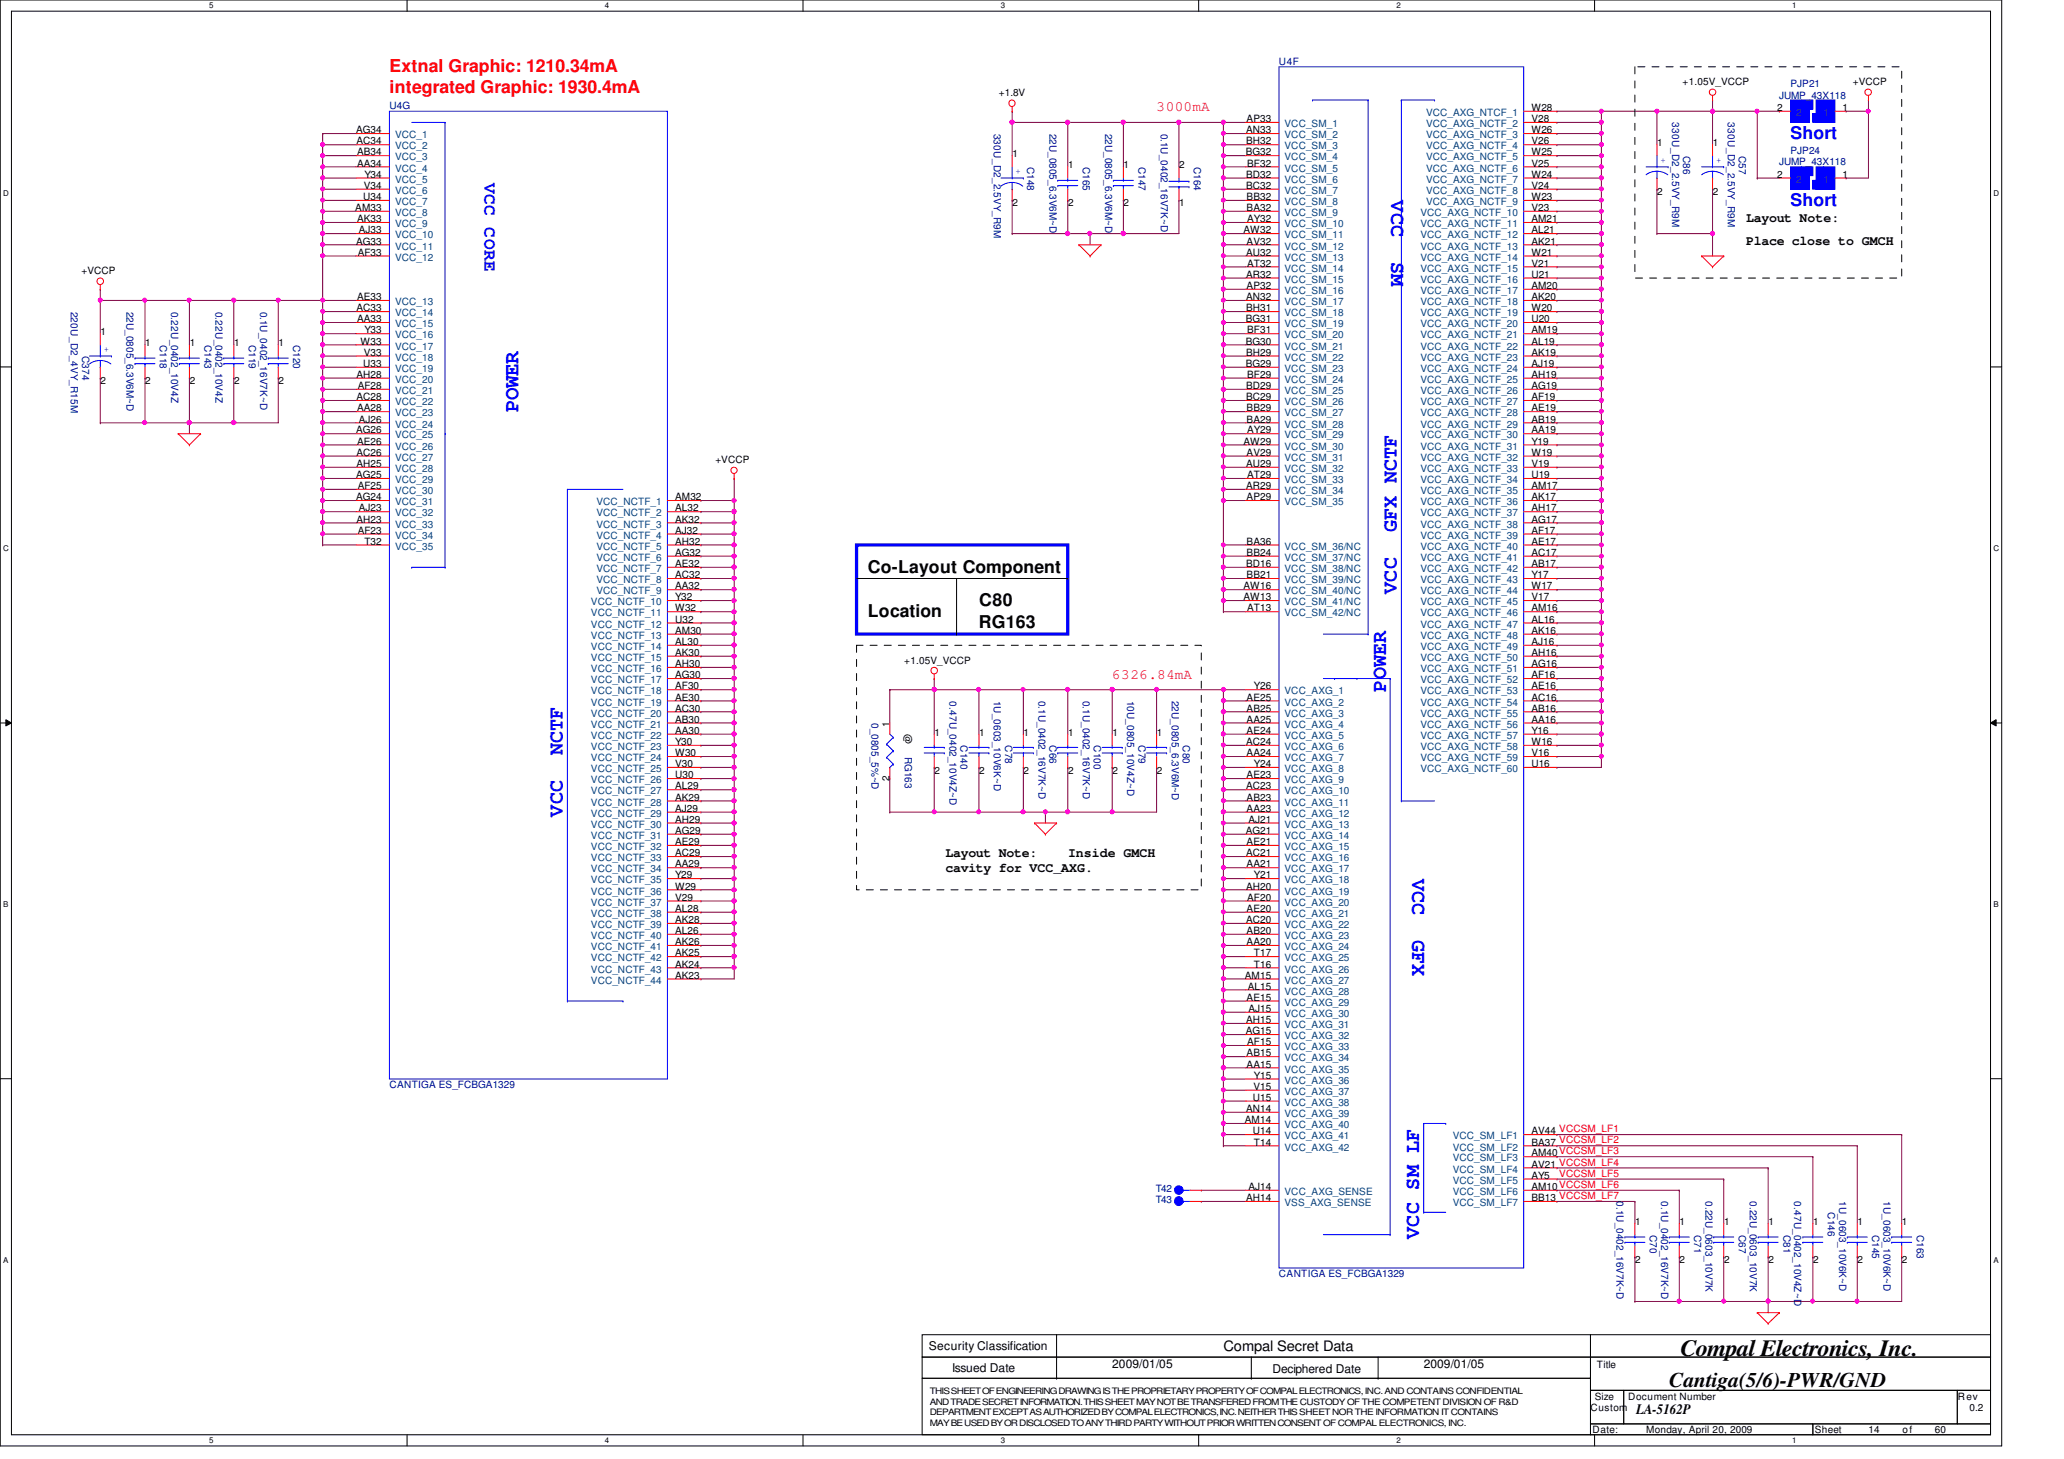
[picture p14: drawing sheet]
<svg xmlns="http://www.w3.org/2000/svg" width="297mm" height="210mm" viewBox="0 0 297 210" stroke-linecap="round" stroke-linejoin="round" font-family="sans-serif">
<defs><g id="words">
<text font-size="3.3" x="241.8" y="195.1">Compal Electronics, Inc.</text>
<g font-size="3" fill="#00f">
<text x="200.2" y="28.8" transform="rotate(90 200.2 28.8)">VCC</text>
<text x="200.2" y="37.7" transform="rotate(90 200.2 37.7)">SM</text>
<text x="74.6" y="59.3" transform="rotate(-90 74.6 59.3)">POWER</text>
<text x="201" y="76.6" transform="rotate(-90 201 76.6)">GFX NCTF</text>
<text x="201" y="85.5" transform="rotate(-90 201 85.5)">VCC</text>
<text x="199.5" y="99.5" transform="rotate(-90 199.5 99.5)">POWER</text>
<text x="81" y="108.6" transform="rotate(-90 81 108.6)">NCTF</text>
<text x="81" y="117.5" transform="rotate(-90 81 117.5)">VCC</text>
<text x="203.2" y="126.4" transform="rotate(90 203.2 126.4)">VCC</text>
<text x="203.2" y="135.3" transform="rotate(90 203.2 135.3)">GFX</text>
<text x="204.3" y="178.3" transform="rotate(-90 204.3 178.3)">VCC SM LF</text>
</g>
<text font-size="3" x="240.2" y="199.6">Cantiga(5/6)-PWR/GND</text>
<g font-size="2.5" fill="#f00">
<text x="56" y="10.4">Extnal Graphic: 1210.34mA</text>
<text x="56" y="13.4">integrated Graphic: 1930.4mA</text>
</g>
<g font-size="2.5" fill="#00f">
<text x="257.7" y="20">Short</text>
<text x="69.7" y="26.3" transform="rotate(90 69.7 26.3)">VCC CORE</text>
<text x="257.7" y="29.6">Short</text>
</g>
<g font-size="2.5">
<text x="124.9" y="82.4">Co-Layout Component</text>
<text x="124.9" y="88.8">Location</text>
<text x="140.9" y="87.2">C80</text>
<text x="140.9" y="90.4">RG163</text>
</g>
<g font-size="2.1" fill="#f00">
<text x="166.5" y="16">3000mA</text>
<text x="160.1" y="97.6">6326.84mA</text>
</g>
<g font-size="2.1">
<text x="176.1" y="194.4">Compal Secret Data</text>
<text x="235.5" y="203.5">LA-5162P</text>
</g>
<g font-size="1.9">
<text x="251.3" y="32">Layout Note:</text>
<text x="251.3" y="35.2">Place close to GMCH</text>
<text x="136.1" y="123.2">Layout Note:</text>
<text x="136.1" y="125.4">cavity for VCC_AXG.</text>
<text x="153.7" y="123.2">Inside GMCH</text>
</g>
<g font-size="1.7">
<text x="133.7" y="194.3">Security Classification</text>
<text x="137" y="197.3">Issued Date</text>
<text x="160.1" y="196.8">2009/01/05</text>
<text x="183.1" y="197.5">Deciphered Date</text>
<text x="204.9" y="196.8">2009/01/05</text>
</g>
<g font-size="1.4" fill="#000080">
<text x="184.1" y="9.4">U4F</text>
<text x="56" y="15.7">U4G</text>
<text x="240.7" y="17.6" transform="rotate(90 240.7 17.6)">330U_D2_2.5VY_R9M</text>
<text x="248.7" y="17.6" transform="rotate(90 248.7 17.6)">330U_D2_2.5VY_R9M</text>
<text x="256.1" y="14.2">JUMP_43X118</text>
<text x="257.7" y="12.6">PJP21</text>
<text x="143" y="19.2" transform="rotate(90 143 19.2)">330U_D2_2.5VY_R9M</text>
<text x="151" y="19.2" transform="rotate(90 151 19.2)">22U_0805_6.3V6M~D</text>
<text x="159" y="19.2" transform="rotate(90 159 19.2)">22U_0805_6.3V6M~D</text>
<text x="167" y="19.2" transform="rotate(90 167 19.2)">0.1U_0402_16V7K~D</text>
<text x="242.2" y="22.4" transform="rotate(90 242.2 22.4)">C86</text>
<text x="250.2" y="22.4" transform="rotate(90 250.2 22.4)">C57</text>
<text x="256.1" y="23.7">JUMP_43X118</text>
<text x="257.7" y="22.2">PJP24</text>
<text x="147.8" y="24" transform="rotate(90 147.8 24)">C148</text>
<text x="155.8" y="24" transform="rotate(90 155.8 24)">C165</text>
<text x="163.8" y="24" transform="rotate(90 163.8 24)">C147</text>
<text x="171.8" y="24" transform="rotate(90 171.8 24)">C164</text>
<text x="10.2" y="44.8" transform="rotate(90 10.2 44.8)">220U_D2_4VY_R15M</text>
<text x="18.2" y="44.8" transform="rotate(90 18.2 44.8)">22U_0805_6.3V6M~D</text>
<text x="24.6" y="44.8" transform="rotate(90 24.6 44.8)">0.22U_0402_10V4Z</text>
<text x="31" y="44.8" transform="rotate(90 31 44.8)">0.22U_0402_10V4Z</text>
<text x="37.4" y="44.8" transform="rotate(90 37.4 44.8)">0.1U_0402_16V7K~D</text>
<text x="11.8" y="51.2" transform="rotate(90 11.8 51.2)">C374</text>
<text x="23" y="49.6" transform="rotate(90 23 49.6)">C118</text>
<text x="29.4" y="49.6" transform="rotate(90 29.4 49.6)">C143</text>
<text x="35.8" y="49.6" transform="rotate(90 35.8 49.6)">C119</text>
<text x="42.2" y="49.6" transform="rotate(90 42.2 49.6)">C120</text>
<text x="136.6" y="100.8" transform="rotate(90 136.6 100.8)">0.47U_0402_10V4Z~D</text>
<text x="143" y="100.8" transform="rotate(90 143 100.8)">1U_0603_10V6K~D</text>
<text x="149.4" y="100.8" transform="rotate(90 149.4 100.8)">0.1U_0402_16V7K~D</text>
<text x="155.8" y="100.8" transform="rotate(90 155.8 100.8)">0.1U_0402_16V7K~D</text>
<text x="162.2" y="100.8" transform="rotate(90 162.2 100.8)">10U_0805_10V4Z~D</text>
<text x="168.7" y="100.8" transform="rotate(90 168.7 100.8)">22U_0805_6.3V6M~D</text>
<text x="125.4" y="104" transform="rotate(90 125.4 104)">0_0805_5%~D</text>
<text x="138.2" y="107.2" transform="rotate(90 138.2 107.2)">C140</text>
<text x="144.6" y="107.2" transform="rotate(90 144.6 107.2)">C78</text>
<text x="151" y="107.2" transform="rotate(90 151 107.2)">C66</text>
<text x="157.4" y="107.2" transform="rotate(90 157.4 107.2)">C100</text>
<text x="163.8" y="107.2" transform="rotate(90 163.8 107.2)">C79</text>
<text x="170.2" y="107.2" transform="rotate(90 170.2 107.2)">C80</text>
<text x="130.2" y="108.8" transform="rotate(90 130.2 108.8)">RG163</text>
<text x="56" y="156.6">CANTIGA ES_FCBGA1329</text>
<text x="166.3" y="171.4">T42</text>
<text x="166.3" y="173.1">T43</text>
<text x="232.7" y="172.8" transform="rotate(90 232.7 172.8)">0.1U_0402_16V7K~D</text>
<text x="239.1" y="172.8" transform="rotate(90 239.1 172.8)">0.1U_0402_16V7K~D</text>
<text x="245.4" y="172.8" transform="rotate(90 245.4 172.8)">0.22U_0603_10V7K</text>
<text x="251.8" y="172.8" transform="rotate(90 251.8 172.8)">0.22U_0603_10V7K</text>
<text x="258.2" y="172.8" transform="rotate(90 258.2 172.8)">0.47U_0402_10V4Z~D</text>
<text x="264.7" y="172.8" transform="rotate(90 264.7 172.8)">1U_0603_10V6K~D</text>
<text x="271.1" y="172.8" transform="rotate(90 271.1 172.8)">1U_0603_10V6K~D</text>
<text x="237.4" y="177.6" transform="rotate(90 237.4 177.6)">C70</text>
<text x="243.8" y="177.6" transform="rotate(90 243.8 177.6)">C71</text>
<text x="250.2" y="177.6" transform="rotate(90 250.2 177.6)">C67</text>
<text x="256.7" y="177.6" transform="rotate(90 256.7 177.6)">C81</text>
<text x="263.1" y="174.4" transform="rotate(90 263.1 174.4)">C146</text>
<text x="269.4" y="177.6" transform="rotate(90 269.4 177.6)">C145</text>
<text x="275.8" y="177.6" transform="rotate(90 275.8 177.6)">C163</text>
<text x="184.1" y="183.8">CANTIGA ES_FCBGA1329</text>
</g>
<g font-size="1.4">
<text x="143.8" y="13.8">+1.8V</text>
<text x="179.4" y="17.6">AP33</text>
<text x="220.4" y="16">W28</text>
<text x="220.4" y="17.6">V28</text>
<text x="242.1" y="12.2">+1.05V_VCCP</text>
<text x="255.8" y="16">2</text>
<text x="265.2" y="16">1</text>
<text x="266.7" y="12.2">+VCCP</text>
<text x="51.3" y="19.2">AG34</text>
<text x="51.3" y="20.8">AC34</text>
<text x="51.4" y="22.4">AB34</text>
<text x="51.4" y="24">AA34</text>
<text x="145.7" y="22.6">1</text>
<text x="179.3" y="22.4">BG32</text>
<text x="179.3" y="19.2">AN33</text>
<text x="179.3" y="20.8">BH32</text>
<text x="179.5" y="24">BF32</text>
<text x="220.4" y="19.2">W26</text>
<text x="220.4" y="20.8">V26</text>
<text x="220.4" y="22.4">W25</text>
<text x="220.4" y="24">V25</text>
<text x="238.5" y="21">1</text>
<text x="246.5" y="21">1</text>
<text x="52.3" y="28.8">U34</text>
<text x="52.4" y="27.2">V34</text>
<text x="52.4" y="25.6">Y34</text>
<text x="145.7" y="29.7">2</text>
<text x="153.7" y="24.2">1</text>
<text x="153.7" y="29.7">2</text>
<text x="161.7" y="24.2">1</text>
<text x="161.7" y="29.7">2</text>
<text x="169.7" y="29.7">1</text>
<text x="169.7" y="24.2">2</text>
<text x="179.3" y="25.6">BD32</text>
<text x="179.3" y="27.2">BC32</text>
<text x="179.4" y="28.8">BB32</text>
<text x="220.4" y="25.6">W24</text>
<text x="220.4" y="27.2">V24</text>
<text x="220.4" y="28.8">W23</text>
<text x="238.5" y="28.1">2</text>
<text x="246.5" y="28.1">2</text>
<text x="255.8" y="25.6">2</text>
<text x="265.2" y="25.6">1</text>
<text x="51.1" y="30.4">AM33</text>
<text x="51.3" y="35.2">AG33</text>
<text x="51.4" y="32">AK33</text>
<text x="51.6" y="33.6">AJ33</text>
<text x="178.9" y="33.6">AW32</text>
<text x="179.4" y="30.4">BA32</text>
<text x="179.4" y="35.2">AV32</text>
<text x="179.5" y="32">AY32</text>
<text x="220.4" y="30.4">V23</text>
<text x="220.4" y="32">AM21</text>
<text x="220.4" y="33.6">AL21</text>
<text x="220.4" y="35.2">AK21</text>
<text x="11.7" y="39.5">+VCCP</text>
<text x="51.5" y="36.8">AF33</text>
<text x="179.3" y="36.8">AU32</text>
<text x="179.3" y="40">AR32</text>
<text x="179.4" y="41.6">AP32</text>
<text x="179.5" y="38.4">AT32</text>
<text x="220.4" y="36.8">W21</text>
<text x="220.4" y="38.4">V21</text>
<text x="220.4" y="40">U21</text>
<text x="220.4" y="41.6">AM20</text>
<text x="51.3" y="44.8">AC33</text>
<text x="51.4" y="43.2">AE33</text>
<text x="51.4" y="46.4">AA33</text>
<text x="52.4" y="48">Y33</text>
<text x="179.3" y="46.4">BG31</text>
<text x="179.3" y="43.2">AN32</text>
<text x="179.3" y="44.8">BH31</text>
<text x="179.5" y="48">BF31</text>
<text x="220.4" y="43.2">AK20</text>
<text x="220.4" y="44.8">W20</text>
<text x="220.4" y="46.4">U20</text>
<text x="220.4" y="48">AM19</text>
<text x="14.5" y="48.2">1</text>
<text x="20.9" y="49.8">1</text>
<text x="27.3" y="49.8">1</text>
<text x="33.7" y="49.8">1</text>
<text x="40.1" y="49.8">1</text>
<text x="51.9" y="49.6">W33</text>
<text x="52.3" y="52.8">U33</text>
<text x="52.4" y="51.2">V33</text>
<text x="179.3" y="49.6">BG30</text>
<text x="179.3" y="52.8">BG29</text>
<text x="179.3" y="51.2">BH29</text>
<text x="220.4" y="49.6">AL19</text>
<text x="220.4" y="51.2">AK19</text>
<text x="220.4" y="52.8">AJ19</text>
<text x="14.5" y="55.3">2</text>
<text x="20.9" y="55.3">2</text>
<text x="27.3" y="55.3">2</text>
<text x="33.7" y="55.3">2</text>
<text x="40.1" y="55.3">2</text>
<text x="51.3" y="54.4">AH28</text>
<text x="51.3" y="57.6">AC28</text>
<text x="51.4" y="59.2">AA28</text>
<text x="51.5" y="56">AF28</text>
<text x="179.3" y="56">BD29</text>
<text x="179.3" y="57.6">BC29</text>
<text x="179.4" y="59.2">BB29</text>
<text x="179.5" y="54.4">BF29</text>
<text x="220.4" y="54.4">AH19</text>
<text x="220.4" y="56">AG19</text>
<text x="220.4" y="57.6">AF19</text>
<text x="220.4" y="59.2">AE19</text>
<text x="51.3" y="62.4">AG26</text>
<text x="51.3" y="65.6">AC26</text>
<text x="51.4" y="64">AE26</text>
<text x="51.6" y="60.8">AJ26</text>
<text x="178.9" y="64">AW29</text>
<text x="179.4" y="60.8">BA29</text>
<text x="179.4" y="65.6">AV29</text>
<text x="179.5" y="62.4">AY29</text>
<text x="220.4" y="60.8">AB19</text>
<text x="220.4" y="62.4">AA19</text>
<text x="220.4" y="64">Y19</text>
<text x="220.4" y="65.6">W19</text>
<text x="51.3" y="68.8">AG25</text>
<text x="51.3" y="72">AG24</text>
<text x="51.3" y="67.2">AH25</text>
<text x="51.5" y="70.4">AF25</text>
<text x="97.2" y="72">AM32</text>
<text x="103" y="66.6">+VCCP</text>
<text x="179.3" y="67.2">AU29</text>
<text x="179.3" y="70.4">AR29</text>
<text x="179.4" y="72">AP29</text>
<text x="179.5" y="68.8">AT29</text>
<text x="220.4" y="67.2">V19</text>
<text x="220.4" y="68.8">U19</text>
<text x="220.4" y="70.4">AM17</text>
<text x="220.4" y="72">AK17</text>
<text x="51.3" y="75.2">AH23</text>
<text x="51.5" y="76.8">AF23</text>
<text x="51.6" y="73.6">AJ23</text>
<text x="97.2" y="73.6">AL32</text>
<text x="97.2" y="75.2">AK32</text>
<text x="97.2" y="76.8">AJ32</text>
<text x="220.4" y="73.6">AH17</text>
<text x="220.4" y="75.2">AG17</text>
<text x="220.4" y="76.8">AF17</text>
<text x="52.4" y="78.4">T32</text>
<text x="97.2" y="78.4">AH32</text>
<text x="97.2" y="80">AG32</text>
<text x="97.2" y="81.6">AE32</text>
<text x="97.2" y="83.2">AC32</text>
<text x="179.3" y="81.6">BD16</text>
<text x="179.4" y="78.4">BA36</text>
<text x="179.4" y="80">BB24</text>
<text x="179.4" y="83.2">BB21</text>
<text x="220.4" y="78.4">AE17</text>
<text x="220.4" y="80">AC17</text>
<text x="220.4" y="81.6">AB17</text>
<text x="220.4" y="83.2">Y17</text>
<text x="97.2" y="84.8">AA32</text>
<text x="97.2" y="86.4">Y32</text>
<text x="97.2" y="88">W32</text>
<text x="97.2" y="89.6">U32</text>
<text x="178.9" y="84.8">AW16</text>
<text x="178.9" y="86.4">AW13</text>
<text x="179.5" y="88">AT13</text>
<text x="220.4" y="84.8">W17</text>
<text x="220.4" y="86.4">V17</text>
<text x="220.4" y="88">AM16</text>
<text x="220.4" y="89.6">AL16</text>
<text x="97.2" y="91.2">AM30</text>
<text x="97.2" y="92.8">AL30</text>
<text x="97.2" y="94.4">AK30</text>
<text x="97.2" y="96">AH30</text>
<text x="130.1" y="95.5">+1.05V_VCCP</text>
<text x="220.4" y="91.2">AK16</text>
<text x="220.4" y="92.8">AJ16</text>
<text x="220.4" y="94.4">AH16</text>
<text x="220.4" y="96">AG16</text>
<text x="97.2" y="97.6">AG30</text>
<text x="97.2" y="99.2">AF30</text>
<text x="97.2" y="100.8">AE30</text>
<text x="179.4" y="100.8">AE25</text>
<text x="180.5" y="99.2">Y26</text>
<text x="220.4" y="97.6">AF16</text>
<text x="220.4" y="99.2">AE16</text>
<text x="220.4" y="100.8">AC16</text>
<text x="97.2" y="102.4">AC30</text>
<text x="97.2" y="104">AB30</text>
<text x="97.2" y="105.6">AA30</text>
<text x="97.2" y="107.2">Y30</text>
<text x="128" y="104.5" transform="rotate(-90 128 104.5)">1</text>
<text x="130.2" y="105.6" transform="rotate(90 130.2 105.6)">@</text>
<text x="134.5" y="105.8">1</text>
<text x="140.9" y="105.8">1</text>
<text x="147.3" y="105.8">1</text>
<text x="153.7" y="105.8">1</text>
<text x="160.1" y="105.8">1</text>
<text x="166.5" y="105.8">1</text>
<text x="179.3" y="107.2">AC24</text>
<text x="179.4" y="102.4">AB25</text>
<text x="179.4" y="104">AA25</text>
<text x="179.4" y="105.6">AE24</text>
<text x="220.4" y="102.4">AB16</text>
<text x="220.4" y="104">AA16</text>
<text x="220.4" y="105.6">Y16</text>
<text x="220.4" y="107.2">W16</text>
<text x="97.2" y="108.8">W30</text>
<text x="97.2" y="110.4">V30</text>
<text x="97.2" y="112">U30</text>
<text x="97.2" y="113.6">AL29</text>
<text x="128" y="112.3" transform="rotate(-90 128 112.3)">2</text>
<text x="134.5" y="111.3">2</text>
<text x="140.9" y="111.3">2</text>
<text x="147.3" y="111.3">2</text>
<text x="153.7" y="111.3">2</text>
<text x="160.1" y="111.3">2</text>
<text x="166.5" y="111.3">2</text>
<text x="179.3" y="113.6">AC23</text>
<text x="179.4" y="108.8">AA24</text>
<text x="179.4" y="112">AE23</text>
<text x="180.5" y="110.4">Y24</text>
<text x="220.4" y="108.8">V16</text>
<text x="220.4" y="110.4">U16</text>
<text x="97.2" y="115.2">AK29</text>
<text x="97.2" y="116.8">AJ29</text>
<text x="97.2" y="118.4">AH29</text>
<text x="97.2" y="120">AG29</text>
<text x="179.3" y="120">AG21</text>
<text x="179.4" y="115.2">AB23</text>
<text x="179.4" y="116.8">AA23</text>
<text x="179.7" y="118.4">AJ21</text>
<text x="97.2" y="121.6">AE29</text>
<text x="97.2" y="123.2">AC29</text>
<text x="97.2" y="124.8">AA29</text>
<text x="179.3" y="123.2">AC21</text>
<text x="179.4" y="121.6">AE21</text>
<text x="179.4" y="124.8">AA21</text>
<text x="97.2" y="126.4">Y29</text>
<text x="97.2" y="128">W29</text>
<text x="97.2" y="129.6">V29</text>
<text x="97.2" y="131.2">AL28</text>
<text x="179.3" y="128">AH20</text>
<text x="179.4" y="131.2">AE20</text>
<text x="179.5" y="129.6">AF20</text>
<text x="180.5" y="126.4">Y21</text>
<text x="97.2" y="132.8">AK28</text>
<text x="97.2" y="134.4">AL26</text>
<text x="97.2" y="136">AK26</text>
<text x="97.2" y="137.6">AK25</text>
<text x="179.3" y="132.8">AC20</text>
<text x="179.4" y="134.4">AB20</text>
<text x="179.4" y="136">AA20</text>
<text x="180.5" y="137.6">T17</text>
<text x="97.2" y="139.2">AK24</text>
<text x="97.2" y="140.8">AK23</text>
<text x="179.2" y="140.8">AM15</text>
<text x="179.4" y="144">AE15</text>
<text x="179.6" y="142.4">AL15</text>
<text x="180.5" y="139.2">T16</text>
<text x="179.3" y="148.8">AG15</text>
<text x="179.3" y="147.2">AH15</text>
<text x="179.7" y="145.6">AJ15</text>
<text x="179.4" y="152">AB15</text>
<text x="179.4" y="153.6">AA15</text>
<text x="179.5" y="150.4">AF15</text>
<text x="180.5" y="155.2">Y15</text>
<text x="179.2" y="161.6">AM14</text>
<text x="179.3" y="160">AN14</text>
<text x="180.3" y="158.4">U15</text>
<text x="180.4" y="156.8">V15</text>
<text x="180.3" y="163.2">U14</text>
<text x="180.5" y="164.8">T14</text>
<text x="220.4" y="163.2">AV44 VCCSM_LF1</text>
<text x="220.4" y="164.8">BA37 VCCSM_LF2</text>
<text x="220.4" y="166.4">AM40VCCSM_LF3</text>
<text x="220.4" y="168">AV21 VCCSM_LF4</text>
<text x="179.3" y="172.8">AH14</text>
<text x="179.7" y="171.2">AJ14</text>
<text x="220.4" y="169.6">AY5</text>
<text x="220.4" y="171.2">AM10VCCSM_LF6</text>
<text x="220.4" y="172.8">BB13 VCCSM_LF7</text>
<text x="235.3" y="176.2">1</text>
<text x="241.7" y="176.2">1</text>
<text x="248.1" y="176.2">1</text>
<text x="254.5" y="176.2">1</text>
<text x="260.9" y="176.2">1</text>
<text x="267.3" y="176.2">1</text>
<text x="273.7" y="176.2">1</text>
<text x="235.3" y="181.7">2</text>
<text x="241.7" y="181.7">2</text>
<text x="248.1" y="181.7">2</text>
<text x="254.5" y="181.7">2</text>
<text x="260.9" y="181.7">2</text>
<text x="267.3" y="181.7">2</text>
<text x="273.7" y="181.7">2</text>
<text x="229.8" y="196.8">Title</text>
<text x="228.9" y="203">Custom</text>
<text x="229.5" y="201.4">Size</text>
<text x="234.3" y="201.4">Document Number</text>
<text x="281.8" y="201.4">Rev</text>
<text x="283.5" y="203">0.2</text>
<text x="229.2" y="206.2">Date:</text>
<text x="236.9" y="206.2">Monday, April 20, 2009</text>
<text x="261.2" y="206.2">Sheet</text>
<text x="268.9" y="206.2">14</text>
<text x="273.8" y="206.2">of</text>
<text x="278.5" y="206.2">60</text>
</g>
<g font-size="1.4" fill="#004080">
<text x="205.2" y="16.7">VCC_AXG_NTCF_1</text>
<text x="258.5" y="16.7">2</text>
<text x="262.5" y="16.7">1</text>
<text x="56.9" y="19.9">VCC_1</text>
<text x="56.9" y="21.5">VCC_2</text>
<text x="56.9" y="23.1">VCC_3</text>
<text x="184.9" y="18.3">VCC_SM_1</text>
<text x="184.9" y="19.9">VCC_SM_2</text>
<text x="184.9" y="21.5">VCC_SM_3</text>
<text x="184.9" y="23.1">VCC_SM_4</text>
<text x="205.2" y="18.3">VCC_AXG_NCTF_2</text>
<text x="205.2" y="19.9">VCC_AXG_NCTF_3</text>
<text x="205.2" y="21.5">VCC_AXG_NCTF_4</text>
<text x="205.2" y="23.1">VCC_AXG_NCTF_5</text>
<text x="56.9" y="24.7">VCC_4</text>
<text x="56.9" y="26.3">VCC_5</text>
<text x="56.9" y="27.9">VCC_6</text>
<text x="56.9" y="29.5">VCC_7</text>
<text x="184.9" y="24.7">VCC_SM_5</text>
<text x="184.9" y="26.3">VCC_SM_6</text>
<text x="184.9" y="27.9">VCC_SM_7</text>
<text x="184.9" y="29.5">VCC_SM_8</text>
<text x="205.2" y="24.7">VCC_AXG_NCTF_6</text>
<text x="205.2" y="26.3">VCC_AXG_NCTF_7</text>
<text x="205.2" y="27.9">VCC_AXG_NCTF_8</text>
<text x="205.2" y="29.5">VCC_AXG_NCTF_9</text>
<text x="258.5" y="26.3">2</text>
<text x="262.5" y="26.3">1</text>
<text x="56.9" y="31.1">VCC_8</text>
<text x="56.9" y="32.7">VCC_9</text>
<text x="56.9" y="34.3">VCC_10</text>
<text x="56.9" y="35.9">VCC_11</text>
<text x="184.9" y="31.1">VCC_SM_9</text>
<text x="184.9" y="32.7">VCC_SM_10</text>
<text x="184.9" y="34.3">VCC_SM_11</text>
<text x="184.9" y="35.9">VCC_SM_12</text>
<text x="204.4" y="31.1">VCC_AXG_NCTF_10</text>
<text x="204.4" y="32.7">VCC_AXG_NCTF_11</text>
<text x="204.4" y="34.3">VCC_AXG_NCTF_12</text>
<text x="204.4" y="35.9">VCC_AXG_NCTF_13</text>
<text x="56.9" y="37.5">VCC_12</text>
<text x="184.9" y="37.5">VCC_SM_13</text>
<text x="184.9" y="39.1">VCC_SM_14</text>
<text x="184.9" y="40.7">VCC_SM_15</text>
<text x="204.4" y="37.5">VCC_AXG_NCTF_14</text>
<text x="204.4" y="39.1">VCC_AXG_NCTF_15</text>
<text x="204.4" y="40.7">VCC_AXG_NCTF_16</text>
<text x="56.9" y="43.9">VCC_13</text>
<text x="56.9" y="45.5">VCC_14</text>
<text x="56.9" y="47.1">VCC_15</text>
<text x="184.9" y="42.3">VCC_SM_16</text>
<text x="184.9" y="43.9">VCC_SM_17</text>
<text x="184.9" y="45.5">VCC_SM_18</text>
<text x="184.9" y="47.1">VCC_SM_19</text>
<text x="204.4" y="42.3">VCC_AXG_NCTF_17</text>
<text x="204.4" y="43.9">VCC_AXG_NCTF_18</text>
<text x="204.4" y="45.5">VCC_AXG_NCTF_19</text>
<text x="204.4" y="47.1">VCC_AXG_NCTF_20</text>
<text x="56.9" y="48.7">VCC_16</text>
<text x="56.9" y="50.3">VCC_17</text>
<text x="56.9" y="51.9">VCC_18</text>
<text x="56.9" y="53.5">VCC_19</text>
<text x="184.9" y="48.7">VCC_SM_20</text>
<text x="184.9" y="50.3">VCC_SM_21</text>
<text x="184.9" y="51.9">VCC_SM_22</text>
<text x="184.9" y="53.5">VCC_SM_23</text>
<text x="204.4" y="48.7">VCC_AXG_NCTF_21</text>
<text x="204.4" y="50.3">VCC_AXG_NCTF_22</text>
<text x="204.4" y="51.9">VCC_AXG_NCTF_23</text>
<text x="204.4" y="53.5">VCC_AXG_NCTF_24</text>
<text x="56.9" y="55.1">VCC_20</text>
<text x="56.9" y="56.7">VCC_21</text>
<text x="56.9" y="58.3">VCC_22</text>
<text x="56.9" y="59.9">VCC_23</text>
<text x="184.9" y="55.1">VCC_SM_24</text>
<text x="184.9" y="56.7">VCC_SM_25</text>
<text x="184.9" y="58.3">VCC_SM_26</text>
<text x="184.9" y="59.9">VCC_SM_27</text>
<text x="204.4" y="55.1">VCC_AXG_NCTF_25</text>
<text x="204.4" y="56.7">VCC_AXG_NCTF_26</text>
<text x="204.4" y="58.3">VCC_AXG_NCTF_27</text>
<text x="204.4" y="59.9">VCC_AXG_NCTF_28</text>
<text x="56.9" y="61.5">VCC_24</text>
<text x="56.9" y="63.1">VCC_25</text>
<text x="56.9" y="64.7">VCC_26</text>
<text x="184.9" y="61.5">VCC_SM_28</text>
<text x="184.9" y="63.1">VCC_SM_29</text>
<text x="184.9" y="64.7">VCC_SM_30</text>
<text x="204.4" y="61.5">VCC_AXG_NCTF_29</text>
<text x="204.4" y="63.1">VCC_AXG_NCTF_30</text>
<text x="204.4" y="64.7">VCC_AXG_NCTF_31</text>
<text x="56.9" y="66.3">VCC_27</text>
<text x="56.9" y="67.9">VCC_28</text>
<text x="56.9" y="69.5">VCC_29</text>
<text x="56.9" y="71.1">VCC_30</text>
<text x="184.9" y="66.3">VCC_SM_31</text>
<text x="184.9" y="67.9">VCC_SM_32</text>
<text x="184.9" y="69.5">VCC_SM_33</text>
<text x="184.9" y="71.1">VCC_SM_34</text>
<text x="204.4" y="66.3">VCC_AXG_NCTF_32</text>
<text x="204.4" y="67.9">VCC_AXG_NCTF_33</text>
<text x="204.4" y="69.5">VCC_AXG_NCTF_34</text>
<text x="204.4" y="71.1">VCC_AXG_NCTF_35</text>
<text x="56.9" y="72.7">VCC_31</text>
<text x="56.9" y="74.3">VCC_32</text>
<text x="56.9" y="75.9">VCC_33</text>
<text x="56.9" y="77.5">VCC_34</text>
<text x="85.8" y="72.7">VCC_NCTF_1</text>
<text x="85.8" y="74.3">VCC_NCTF_2</text>
<text x="85.8" y="75.9">VCC_NCTF_3</text>
<text x="85.8" y="77.5">VCC_NCTF_4</text>
<text x="184.9" y="72.7">VCC_SM_35</text>
<text x="204.4" y="72.7">VCC_AXG_NCTF_36</text>
<text x="204.4" y="74.3">VCC_AXG_NCTF_37</text>
<text x="204.4" y="75.9">VCC_AXG_NCTF_38</text>
<text x="204.4" y="77.5">VCC_AXG_NCTF_39</text>
<text x="56.9" y="79.1">VCC_35</text>
<text x="85.8" y="79.1">VCC_NCTF_5</text>
<text x="85.8" y="80.7">VCC_NCTF_6</text>
<text x="85.8" y="82.3">VCC_NCTF_7</text>
<text x="85.8" y="83.9">VCC_NCTF_8</text>
<text x="184.9" y="79.1">VCC_SM_36/NC</text>
<text x="184.9" y="80.7">VCC_SM_37/NC</text>
<text x="184.9" y="82.3">VCC_SM_38/NC</text>
<text x="184.9" y="83.9">VCC_SM_39/NC</text>
<text x="204.4" y="79.1">VCC_AXG_NCTF_40</text>
<text x="204.4" y="80.7">VCC_AXG_NCTF_41</text>
<text x="204.4" y="82.3">VCC_AXG_NCTF_42</text>
<text x="204.4" y="83.9">VCC_AXG_NCTF_43</text>
<text x="85" y="87.1">VCC_NCTF_10</text>
<text x="85" y="88.7">VCC_NCTF_11</text>
<text x="85.8" y="85.5">VCC_NCTF_9</text>
<text x="184.9" y="85.5">VCC_SM_40/NC</text>
<text x="184.9" y="87.1">VCC_SM_41/NC</text>
<text x="184.9" y="88.7">VCC_SM_42/NC</text>
<text x="204.4" y="85.5">VCC_AXG_NCTF_44</text>
<text x="204.4" y="87.1">VCC_AXG_NCTF_45</text>
<text x="204.4" y="88.7">VCC_AXG_NCTF_46</text>
<text x="85" y="90.3">VCC_NCTF_12</text>
<text x="85" y="91.9">VCC_NCTF_13</text>
<text x="85" y="93.5">VCC_NCTF_14</text>
<text x="85" y="95.1">VCC_NCTF_15</text>
<text x="204.4" y="90.3">VCC_AXG_NCTF_47</text>
<text x="204.4" y="91.9">VCC_AXG_NCTF_48</text>
<text x="204.4" y="93.5">VCC_AXG_NCTF_49</text>
<text x="204.4" y="95.1">VCC_AXG_NCTF_50</text>
<text x="85" y="96.7">VCC_NCTF_16</text>
<text x="85" y="98.3">VCC_NCTF_17</text>
<text x="85" y="99.9">VCC_NCTF_18</text>
<text x="85" y="101.5">VCC_NCTF_19</text>
<text x="184.9" y="99.9">VCC_AXG_1</text>
<text x="184.9" y="101.5">VCC_AXG_2</text>
<text x="204.4" y="96.7">VCC_AXG_NCTF_51</text>
<text x="204.4" y="98.3">VCC_AXG_NCTF_52</text>
<text x="204.4" y="99.9">VCC_AXG_NCTF_53</text>
<text x="204.4" y="101.5">VCC_AXG_NCTF_54</text>
<text x="85" y="103.1">VCC_NCTF_20</text>
<text x="85" y="104.7">VCC_NCTF_21</text>
<text x="85" y="106.3">VCC_NCTF_22</text>
<text x="85" y="107.9">VCC_NCTF_23</text>
<text x="184.9" y="103.1">VCC_AXG_3</text>
<text x="184.9" y="104.7">VCC_AXG_4</text>
<text x="184.9" y="106.3">VCC_AXG_5</text>
<text x="184.9" y="107.9">VCC_AXG_6</text>
<text x="204.4" y="103.1">VCC_AXG_NCTF_55</text>
<text x="204.4" y="104.7">VCC_AXG_NCTF_56</text>
<text x="204.4" y="106.3">VCC_AXG_NCTF_57</text>
<text x="204.4" y="107.9">VCC_AXG_NCTF_58</text>
<text x="85" y="109.5">VCC_NCTF_24</text>
<text x="85" y="111.1">VCC_NCTF_25</text>
<text x="85" y="112.7">VCC_NCTF_26</text>
<text x="184.9" y="109.5">VCC_AXG_7</text>
<text x="184.9" y="111.1">VCC_AXG_8</text>
<text x="184.9" y="112.7">VCC_AXG_9</text>
<text x="204.4" y="109.5">VCC_AXG_NCTF_59</text>
<text x="204.4" y="111.1">VCC_AXG_NCTF_60</text>
<text x="85" y="114.3">VCC_NCTF_27</text>
<text x="85" y="115.9">VCC_NCTF_28</text>
<text x="85" y="117.5">VCC_NCTF_29</text>
<text x="85" y="119.1">VCC_NCTF_30</text>
<text x="184.9" y="114.3">VCC_AXG_10</text>
<text x="184.9" y="115.9">VCC_AXG_11</text>
<text x="184.9" y="117.5">VCC_AXG_12</text>
<text x="184.9" y="119.1">VCC_AXG_13</text>
<text x="85" y="120.7">VCC_NCTF_31</text>
<text x="85" y="122.3">VCC_NCTF_32</text>
<text x="85" y="123.9">VCC_NCTF_33</text>
<text x="85" y="125.5">VCC_NCTF_34</text>
<text x="184.9" y="120.7">VCC_AXG_14</text>
<text x="184.9" y="122.3">VCC_AXG_15</text>
<text x="184.9" y="123.9">VCC_AXG_16</text>
<text x="184.9" y="125.5">VCC_AXG_17</text>
<text x="85" y="127.1">VCC_NCTF_35</text>
<text x="85" y="128.7">VCC_NCTF_36</text>
<text x="85" y="130.3">VCC_NCTF_37</text>
<text x="85" y="131.9">VCC_NCTF_38</text>
<text x="184.9" y="127.1">VCC_AXG_18</text>
<text x="184.9" y="128.7">VCC_AXG_19</text>
<text x="184.9" y="130.3">VCC_AXG_20</text>
<text x="184.9" y="131.9">VCC_AXG_21</text>
<text x="85" y="133.5">VCC_NCTF_39</text>
<text x="85" y="135.1">VCC_NCTF_40</text>
<text x="85" y="136.7">VCC_NCTF_41</text>
<text x="184.9" y="133.5">VCC_AXG_22</text>
<text x="184.9" y="135.1">VCC_AXG_23</text>
<text x="184.9" y="136.7">VCC_AXG_24</text>
<text x="85" y="138.3">VCC_NCTF_42</text>
<text x="85" y="139.9">VCC_NCTF_43</text>
<text x="85" y="141.5">VCC_NCTF_44</text>
<text x="184.9" y="138.3">VCC_AXG_25</text>
<text x="184.9" y="139.9">VCC_AXG_26</text>
<text x="184.9" y="141.5">VCC_AXG_27</text>
<text x="184.9" y="143.1">VCC_AXG_28</text>
<text x="184.9" y="144.7">VCC_AXG_29</text>
<text x="184.9" y="146.3">VCC_AXG_30</text>
<text x="184.9" y="147.9">VCC_AXG_31</text>
<text x="184.9" y="149.5">VCC_AXG_32</text>
<text x="184.9" y="151.1">VCC_AXG_33</text>
<text x="184.9" y="152.7">VCC_AXG_34</text>
<text x="184.9" y="154.3">VCC_AXG_35</text>
<text x="184.9" y="155.9">VCC_AXG_36</text>
<text x="184.9" y="157.5">VCC_AXG_37</text>
<text x="184.9" y="159.1">VCC_AXG_38</text>
<text x="184.9" y="160.7">VCC_AXG_39</text>
<text x="184.9" y="162.3">VCC_AXG_40</text>
<text x="184.9" y="163.9">VCC_AXG_41</text>
<text x="184.9" y="165.5">VCC_AXG_42</text>
<text x="209.1" y="163.9">VCC_SM_LF1</text>
<text x="209.1" y="165.5">VCC_SM_LF2</text>
<text x="209.1" y="167.1">VCC_SM_LF3</text>
<text x="184.9" y="171.9">VCC_AXG_SENSE</text>
<text x="184.9" y="173.5">VSS_AXG_SENSE</text>
<text x="209.1" y="168.7">VCC_SM_LF4</text>
<text x="209.1" y="170.3">VCC_SM_LF5</text>
<text x="209.1" y="171.9">VCC_SM_LF6</text>
<text x="209.1" y="173.5">VCC_SM_LF7</text>
</g>
<g font-size="1.4" fill="#00f">
<text x="239" y="23.5">+</text>
<text x="247" y="23.5">+</text>
<text x="146.1" y="25">+</text>
<text x="14.9" y="50.6">+</text>
</g>
<text font-size="1.4" fill="#f00" x="224.4" y="169.3">VCCSM_LF5</text>
<g font-size="1.3">
<text x="133.8" y="200.6">THIS SHEET OF ENGINEERING DRAWING IS THE PROPRIETARY PROPERTY OF COMPAL ELECTRONICS, INC. AND CONTAINS CONFIDENTIAL</text>
<text x="133.8" y="202.1">AND TRADE SECRET INFORMATION. THIS SHEET MAY NOT BETRANSFERED FROM THE CUSTODY OF THE COMPETENT DIVISION OF R&amp;D</text>
<text x="133.8" y="203.6">DEPARTMENT EXCEPT AS AUTHORIZED BY COMPAL ELECTRONICS, INC. NEITHER THIS SHEET NOR THE INFORMATION IT CONTAINS</text>
<text x="133.8" y="205.1">MAY BE USED BY OR DISCLOSED TO ANY THIRD PARTY WITHOUT PRIOR WRITTEN CONSENT OF COMPAL ELECTRONICS, INC.</text>
</g>
<g font-size="1.1">
<text x="30.1" y="1.1">5</text>
<text x="87" y="1.1">4</text>
<text x="144" y="1.1">3</text>
<text x="201" y="1.1">2</text>
<text x="257.9" y="1.1">1</text>
<text x=".5" y="28.2">D</text>
<text x="286.9" y="28.2">D</text>
<text x=".5" y="79.3">C</text>
<text x="286.9" y="79.3">C</text>
<text x=".5" y="130.6">B</text>
<text x="286.9" y="130.6">B</text>
<text x=".5" y="181.7">A</text>
<text x="286.9" y="181.7">A</text>
<text x="30.1" y="207.6">5</text>
<text x="87" y="207.6">4</text>
<text x="144" y="207.6">3</text>
<text x="201" y="207.6">2</text>
<text x="257.9" y="207.6">1</text>
</g>
</g></defs>
<path d="M0 0h288.1v208h-288.1zM1.6 1.6h284.9v204.8h-284.9z" fill="none" stroke="#000" stroke-width=".14"/>
<g fill="#fff">
<path d="M30.1 .2h.6v1.2h-.6z"/>
<path d="M30.1 206.6h.6v1.2h-.6z"/>
</g>
<path d="M58.6 0v1.6M58.6 206.4v1.6" fill="none" stroke="#000" stroke-width=".14"/>
<g fill="#fff">
<path d="M87 .2h.6v1.2h-.6z"/>
<path d="M87 206.6h.6v1.2h-.6z"/>
</g>
<path d="M115.6 0v1.6M115.6 206.4v1.6" fill="none" stroke="#000" stroke-width=".14"/>
<g fill="#fff">
<path d="M144 .2h.6v1.2h-.6z"/>
<path d="M144 206.6h.6v1.2h-.6z"/>
</g>
<path d="M172.5 0v1.6M172.5 206.4v1.6" fill="none" stroke="#000" stroke-width=".14"/>
<g fill="#fff">
<path d="M201 .2h.5v1.2h-.5z"/>
<path d="M201 206.6h.5v1.2h-.5z"/>
</g>
<path d="M229.5 0v1.6M229.5 206.4v1.6" fill="none" stroke="#000" stroke-width=".14"/>
<g fill="#fff">
<path d="M257.9 .2h.6v1.2h-.6z"/>
<path d="M257.9 206.6h.6v1.2h-.6z"/>
<path d="M.5 27.2h.7v1.2h-.7z"/>
<path d="M286.9 27.2h.8v1.2h-.8z"/>
<path d="M.5 78.4h.7v1.1h-.7z"/>
<path d="M286.9 78.4h.8v1.1h-.8z"/>
</g>
<path d="M0 52.8h1.6M286.5 52.8h1.6" fill="none" stroke="#000" stroke-width=".14"/>
<g fill="#fff">
<path d="M.5 129.6h.7v1.2h-.7z"/>
<path d="M286.9 129.6h.7v1.2h-.7z"/>
</g>
<path d="M0 104h1.6M.8 103.5l.8 .5-.8 .4zM286.5 104l.8-.5v.9zM286.5 104h1.6" fill="none" stroke="#000" stroke-width=".14"/>
<path d="M.8 103.5l.8 .5-.8 .4zM286.5 104l.8-.5v.9z" fill="#000"/>
<g fill="#fff">
<path d="M.5 180.8h.7v1.1h-.7z"/>
<path d="M286.9 180.8h.7v1.1h-.7z"/>
</g>
<g fill="none" stroke="#000" stroke-width=".14">
<path d="M123.3 83.2h30.4M137.7 91.2h.1M137.7 83.2v8M153.7 83.2h.1M0 155.2h1.6M286.5 155.2h1.6M132.7 192h96.2v3.2h-96.2zM132.7 195.2h96.2v3.1h-96.2zM132.7 198.3h96.2v8.1h-96.2zM152.1 195.2h.1M152.1 198.3h.1M152.1 192v6.3"/>
<path d="M180.1 198.3h.1M180.1 195.2v3.1M198.3 198.3h.1M198.3 195.2v3.1M228.9 192h57.6v3.2h-57.6zM228.9 195.2h57.6v4.8h-57.6zM228.9 200h4.8v4.9h-4.8zM228.9 204.9h32v1.5h-32zM233.7 200h48v4.9h-48zM260.9 204.9h25.6v1.5h-25.6zM281.7 200h4.8v4.9h-4.8z"/>
</g>
<g fill="none" stroke="#800040" stroke-width=".14">
<path d="M46.4 19.2h.1M46.4 19.2v59.2M46.4 19.2h4.9M145.7 17.6h.1M145.7 16h.1M145.7 16v6.4M145.7 17.6h33.6M153.7 17.6h.1M153.7 17.6v6.4M161.7 17.6h.1M161.7 17.6v6.4M169.7 17.6h.1"/>
<path d="M169.7 17.6v6.4M176.1 19.2h.1M176.1 17.6h.1M176.1 19.2h3.2M176.1 17.6v70.4M224.1 17.6h.1M224.1 19.2h.1M224.1 16h.1M224.1 19.2h6.4M224.1 17.6h6.4M224.1 16h32M230.5 19.2h.1"/>
<path d="M230.5 17.6h.1M230.5 16h.1M230.5 16v94.4h-6.4M238.5 16h.1M238.5 16v4.8M246.5 16h.1M246.5 14.4h.1M246.5 14.4v6.4M252.9 16v9.6M256.1 16h.1M265.7 16h.1M265.7 16h3.2"/>
<path d="M268.9 16h.1M268.9 14.4h.1M268.9 14.4v11.2h-3.2M46.4 20.8h.1M46.4 33.6h.1M46.4 35.2h.1M46.4 25.6h.1M46.4 36.8h.1M46.4 32h.1M46.4 24h.1M46.4 27.2h.1M46.4 22.4h.1"/>
<path d="M46.4 28.8h.1M46.4 30.4h.1M46.4 36.8h4.9M46.4 25.6h4.9M46.4 32h4.9M46.4 24h4.9M46.4 27.2h4.9M46.4 22.4h4.9M46.4 30.4h4.9M46.4 33.6h4.9M46.4 35.2h4.9M46.4 28.8h4.9"/>
<path d="M46.4 20.8h4.9M145.7 28.8h.1M145.7 33.6h.1M145.7 28.8v4.8M153.7 33.6h.1M153.7 28.8h.1M153.7 28.8v4.8M156.9 33.6h.1M156.9 33.6v1.6M161.7 33.6h.1M161.7 28.8h.1M161.7 28.8v4.8"/>
<path d="M169.7 28.8h.1M169.7 28.8v4.8h-24M176.1 36.8h.1M176.1 32h.1M176.1 28.8h.1M176.1 30.4h.1M176.1 27.2h.1M176.1 35.2h.1M176.1 25.6h.1M176.1 22.4h.1M176.1 33.6h.1M176.1 24h.1"/>
<path d="M176.1 38.4h.1M176.1 20.8h.1M176.1 36.8h3.2M176.1 25.6h3.2M176.1 32h3.2M176.1 24h3.2M176.1 27.2h3.2M176.1 22.4h3.2M176.1 30.4h3.2M176.1 33.6h3.2M176.1 35.2h3.2M176.1 28.8h3.2"/>
<path d="M176.1 20.8h3.2M176.1 38.4h3.2M224.1 24h.1M224.1 28.8h.1M224.1 22.4h.1M224.1 25.6h.1M224.1 20.8h.1M224.1 32h.1M224.1 35.2h.1M224.1 27.2h.1M224.1 38.4h.1M224.1 36.8h.1"/>
<path d="M224.1 30.4h.1M224.1 33.6h.1M224.1 36.8h6.4M224.1 25.6h6.4M224.1 32h6.4M224.1 24h6.4M224.1 27.2h6.4M224.1 22.4h6.4M224.1 30.4h6.4M224.1 33.6h6.4M224.1 35.2h6.4M224.1 28.8h6.4"/>
<path d="M224.1 20.8h6.4M224.1 38.4h6.4M230.5 24h.1M230.5 20.8h.1M230.5 25.6h.1M230.5 32h.1M230.5 30.4h.1M230.5 22.4h.1M230.5 27.2h.1M230.5 38.4h.1M230.5 28.8h.1M230.5 33.6h.1"/>
<path d="M230.5 36.8h.1M230.5 35.2h.1M238.5 27.2h.1M238.5 33.6h.1M238.5 33.6h8M238.5 27.2v6.4M246.5 33.6h.1M246.5 27.2h.1M246.5 27.2v9.6M252.9 25.6h.1M252.9 25.6h3.2M265.7 25.6h.1"/>
<path d="M14.4 43.2h.1M14.4 54.4h.1M14.4 41.6h.1M14.4 43.2h36.9M14.4 41.6v6.4M14.4 54.4v6.4M20.9 43.2h.1M20.9 54.4h.1M20.9 43.2v6.4M20.9 54.4v6.4M27.3 43.2h.1M27.3 54.4h.1"/>
<path d="M27.3 43.2v6.4M27.3 54.4v8M33.7 43.2h.1M33.7 54.4h.1M33.7 43.2v6.4M33.7 54.4v6.4M40 43.2h.1M40 54.4h.1M40 54.4v6.4h-25.6M40 43.2v6.4M46.4 44.8h.1M46.4 56h.1"/>
<path d="M46.4 49.6h.1M46.4 48h.1M46.4 59.2h.1M46.4 46.4h.1M46.4 52.8h.1M46.4 54.4h.1M46.4 57.6h.1M46.4 51.2h.1M46.4 43.2h.1M46.4 49.6h4.9M46.4 59.2h4.9M46.4 46.4h4.9"/>
<path d="M46.4 52.8h4.9M46.4 54.4h4.9M46.4 57.6h4.9M46.4 56h4.9M46.4 51.2h4.9M46.4 48h4.9M46.4 44.8h4.9M176.1 46.4h.1M176.1 51.2h.1M176.1 40h.1M176.1 54.4h.1M176.1 52.8h.1"/>
<path d="M176.1 43.2h.1M176.1 41.6h.1M176.1 49.6h.1M176.1 44.8h.1M176.1 48h.1M176.1 59.2h.1M176.1 56h.1M176.1 57.6h.1M176.1 49.6h3.2M176.1 59.2h3.2M176.1 46.4h3.2M176.1 52.8h3.2"/>
<path d="M176.1 54.4h3.2M176.1 57.6h3.2M176.1 56h3.2M176.1 51.2h3.2M176.1 48h3.2M176.1 43.2h3.2M176.1 44.8h3.2M176.1 40h3.2M176.1 41.6h3.2M224.1 40h.1M224.1 41.6h.1M224.1 43.2h.1"/>
<path d="M224.1 51.2h.1M224.1 54.4h.1M224.1 49.6h.1M224.1 44.8h.1M224.1 52.8h.1M224.1 46.4h.1M224.1 57.6h.1M224.1 56h.1M224.1 59.2h.1M224.1 48h.1M224.1 49.6h6.4M224.1 59.2h6.4"/>
<path d="M224.1 46.4h6.4M224.1 52.8h6.4M224.1 54.4h6.4M224.1 57.6h6.4M224.1 56h6.4M224.1 51.2h6.4M224.1 48h6.4M224.1 43.2h6.4M224.1 44.8h6.4M224.1 40h6.4M224.1 41.6h6.4M230.5 41.6h.1"/>
<path d="M230.5 43.2h.1M230.5 40h.1M230.5 49.6h.1M230.5 59.2h.1M230.5 46.4h.1M230.5 44.8h.1M230.5 54.4h.1M230.5 51.2h.1M230.5 52.8h.1M230.5 48h.1M230.5 57.6h.1M230.5 56h.1"/>
<path d="M14.4 60.8h.1M20.9 60.8h.1M27.3 60.8h.1M33.7 60.8h.1M46.4 78.4h.1M46.4 76.8h.1M46.4 75.2h.1M46.4 70.4h.1M46.4 73.6h.1M46.4 65.6h.1M46.4 67.2h.1M46.4 72h.1"/>
<path d="M46.4 62.4h.1M46.4 60.8h.1M46.4 64h.1M46.4 68.8h.1M46.4 78.4h4.9M46.4 76.8h4.9M46.4 75.2h4.9M46.4 70.4h4.9M46.4 73.6h4.9M46.4 65.6h4.9M46.4 67.2h4.9M46.4 72h4.9"/>
<path d="M46.4 62.4h4.9M46.4 60.8h4.9M46.4 64h4.9M46.4 68.8h4.9M100.9 75.2h.1M100.9 78.4h.1M100.9 73.6h.1M100.9 72h.1M100.9 76.8h.1M100.9 78.4h4.8M100.9 76.8h4.8M100.9 75.2h4.8"/>
<path d="M100.9 73.6h4.8M100.9 72h4.8M105.7 68.8h.1M105.7 75.2h.1M105.7 78.4h.1M105.7 72h.1M105.7 73.6h.1M105.7 76.8h.1M105.7 68.8v72h-4.8M176.1 78.4h.1M176.1 70.4h.1M176.1 72h.1"/>
<path d="M176.1 60.8h.1M176.1 62.4h.1M176.1 64h.1M176.1 65.6h.1M176.1 67.2h.1M176.1 68.8h.1M176.1 78.4h3.2M176.1 70.4h3.2M176.1 65.6h3.2M176.1 67.2h3.2M176.1 72h3.2M176.1 62.4h3.2"/>
<path d="M176.1 60.8h3.2M176.1 64h3.2M176.1 68.8h3.2M224.1 70.4h.1M224.1 68.8h.1M224.1 60.8h.1M224.1 73.6h.1M224.1 78.4h.1M224.1 72h.1M224.1 76.8h.1M224.1 75.2h.1M224.1 62.4h.1"/>
<path d="M224.1 64h.1M224.1 65.6h.1M224.1 67.2h.1M224.1 78.4h6.4M224.1 76.8h6.4M224.1 75.2h6.4M224.1 70.4h6.4M224.1 73.6h6.4M224.1 65.6h6.4M224.1 67.2h6.4M224.1 72h6.4M224.1 62.4h6.4"/>
<path d="M224.1 60.8h6.4M224.1 64h6.4M224.1 68.8h6.4M230.5 68.8h.1M230.5 60.8h.1M230.5 70.4h.1M230.5 76.8h.1M230.5 78.4h.1M230.5 73.6h.1M230.5 75.2h.1M230.5 72h.1M230.5 62.4h.1"/>
<path d="M230.5 65.6h.1M230.5 64h.1M230.5 67.2h.1M100.9 94.4h.1M100.9 97.6h.1M100.9 96h.1M100.9 99.2h.1M100.9 92.8h.1M100.9 91.2h.1M100.9 84.8h.1M100.9 89.6h.1M100.9 83.2h.1"/>
<path d="M100.9 86.4h.1M100.9 88h.1M100.9 80h.1M100.9 81.6h.1M100.9 94.4h4.8M100.9 97.6h4.8M100.9 96h4.8M100.9 99.2h4.8M100.9 92.8h4.8M100.9 91.2h4.8M100.9 84.8h4.8M100.9 89.6h4.8"/>
<path d="M100.9 83.2h4.8M100.9 86.4h4.8M100.9 88h4.8M100.9 80h4.8M100.9 81.6h4.8M105.7 91.2h.1M105.7 83.2h.1M105.7 88h.1M105.7 80h.1M105.7 89.6h.1M105.7 86.4h.1M105.7 96h.1"/>
<path d="M105.7 81.6h.1M105.7 99.2h.1M105.7 94.4h.1M105.7 84.8h.1M105.7 97.6h.1M105.7 92.8h.1M128.1 99.2h.1M128.1 99.2h51.2M128.1 99.2v4.8M134.4 99.2h.1M134.4 97.6h.1M134.4 97.6v8"/>
<path d="M140.9 99.2h.1M140.9 99.2v6.4M147.3 99.2h.1M147.3 99.2v6.4M153.7 99.2h.1M153.7 99.2v6.4M160.1 99.2h.1M160.1 99.2v6.4M166.5 99.2h.1M166.5 99.2v6.4M176.1 88h.1M176.1 86.4h.1"/>
<path d="M176.1 81.6h.1M176.1 83.2h.1M176.1 84.8h.1M176.1 80h.1M176.1 99.2h.1M176.1 84.8h3.2M176.1 83.2h3.2M176.1 86.4h3.2M176.1 88h3.2M176.1 80h3.2M176.1 81.6h3.2M176.1 99.2v65.6"/>
<path d="M224.1 80h.1M224.1 84.8h.1M224.1 83.2h.1M224.1 86.4h.1M224.1 81.6h.1M224.1 99.2h.1M224.1 92.8h.1M224.1 89.6h.1M224.1 88h.1M224.1 91.2h.1M224.1 94.4h.1M224.1 96h.1"/>
<path d="M224.1 97.6h.1M224.1 94.4h6.4M224.1 97.6h6.4M224.1 96h6.4M224.1 99.2h6.4M224.1 92.8h6.4M224.1 91.2h6.4M224.1 84.8h6.4M224.1 89.6h6.4M224.1 83.2h6.4M224.1 86.4h6.4M224.1 88h6.4"/>
<path d="M224.1 80h6.4M224.1 81.6h6.4M230.5 81.6h.1M230.5 88h.1M230.5 83.2h.1M230.5 86.4h.1M230.5 84.8h.1M230.5 91.2h.1M230.5 94.4h.1M230.5 96h.1M230.5 89.6h.1M230.5 92.8h.1"/>
<path d="M230.5 80h.1M230.5 99.2h.1M230.5 97.6h.1M100.9 113.6h.1M100.9 112h.1M100.9 110.4h.1M100.9 115.2h.1M100.9 118.4h.1M100.9 116.8h.1M100.9 102.4h.1M100.9 105.6h.1M100.9 107.2h.1"/>
<path d="M100.9 100.8h.1M100.9 104h.1M100.9 108.8h.1M100.9 113.6h4.8M100.9 112h4.8M100.9 110.4h4.8M100.9 115.2h4.8M100.9 118.4h4.8M100.9 116.8h4.8M100.9 102.4h4.8M100.9 105.6h4.8M100.9 107.2h4.8"/>
<path d="M100.9 100.8h4.8M100.9 104h4.8M100.9 108.8h4.8M105.7 100.8h.1M105.7 108.8h.1M105.7 113.6h.1M105.7 115.2h.1M105.7 105.6h.1M105.7 110.4h.1M105.7 112h.1M105.7 104h.1M105.7 118.4h.1"/>
<path d="M105.7 116.8h.1M105.7 107.2h.1M105.7 102.4h.1M128.1 112h.1M128.1 116.8h.1M128.1 112v4.8M134.4 110.4h.1M134.4 110.4v6.4M140.9 116.8h.1M140.9 110.4h.1M140.9 110.4v6.4M147.3 116.8h.1"/>
<path d="M147.3 110.4h.1M147.3 110.4v6.4M150.4 116.8h.1M150.4 116.8v1.6M153.7 110.4h.1M153.7 116.8h.1M153.7 110.4v6.4M160.1 110.4h.1M160.1 116.8h.1M160.1 110.4v6.4M166.5 110.4h.1M166.5 110.4v6.4h-38.4"/>
<path d="M176.1 102.4h.1M176.1 100.8h.1M176.1 110.4h.1M176.1 118.4h.1M176.1 116.8h.1M176.1 112h.1M176.1 113.6h.1M176.1 115.2h.1M176.1 104h.1M176.1 105.6h.1M176.1 107.2h.1M176.1 108.8h.1"/>
<path d="M176.1 113.6h3.2M176.1 112h3.2M176.1 110.4h3.2M176.1 115.2h3.2M176.1 118.4h3.2M176.1 116.8h3.2M176.1 102.4h3.2M176.1 105.6h3.2M176.1 107.2h3.2M176.1 100.8h3.2M176.1 104h3.2M176.1 108.8h3.2"/>
<path d="M224.1 105.6h.1M224.1 104h.1M224.1 100.8h.1M224.1 107.2h.1M224.1 108.8h.1M224.1 110.4h.1M224.1 102.4h.1M224.1 102.4h6.4M224.1 105.6h6.4M224.1 107.2h6.4M224.1 100.8h6.4M224.1 104h6.4"/>
<path d="M224.1 108.8h6.4M230.5 107.2h.1M230.5 100.8h.1M230.5 104h.1M230.5 105.6h.1M230.5 108.8h.1M230.5 102.4h.1M100.9 132.8h.1M100.9 121.6h.1M100.9 124.8h.1M100.9 126.4h.1M100.9 120h.1"/>
<path d="M100.9 123.2h.1M100.9 129.6h.1M100.9 139.2h.1M100.9 128h.1M100.9 131.2h.1M100.9 134.4h.1M100.9 136h.1M100.9 137.6h.1M100.9 132.8h4.8M100.9 121.6h4.8M100.9 124.8h4.8M100.9 126.4h4.8"/>
<path d="M100.9 120h4.8M100.9 123.2h4.8M100.9 129.6h4.8M100.9 139.2h4.8M100.9 128h4.8M100.9 131.2h4.8M100.9 134.4h4.8M100.9 136h4.8M100.9 137.6h4.8M105.7 134.4h.1M105.7 132.8h.1M105.7 139.2h.1"/>
<path d="M105.7 131.2h.1M105.7 121.6h.1M105.7 137.6h.1M105.7 124.8h.1M105.7 136h.1M105.7 120h.1M105.7 123.2h.1M105.7 129.6h.1M105.7 128h.1M105.7 126.4h.1M176.1 137.6h.1M176.1 139.2h.1"/>
<path d="M176.1 134.4h.1M176.1 132.8h.1M176.1 131.2h.1M176.1 129.6h.1M176.1 128h.1M176.1 124.8h.1M176.1 123.2h.1M176.1 126.4h.1M176.1 121.6h.1M176.1 120h.1M176.1 136h.1M176.1 132.8h3.2"/>
<path d="M176.1 121.6h3.2M176.1 124.8h3.2M176.1 126.4h3.2M176.1 120h3.2M176.1 123.2h3.2M176.1 129.6h3.2M176.1 139.2h3.2M176.1 128h3.2M176.1 131.2h3.2M176.1 134.4h3.2M176.1 136h3.2M176.1 137.6h3.2"/>
<path d="M100.9 140.8h.1M176.1 152h.1M176.1 153.6h.1M176.1 155.2h.1M176.1 142.4h.1M176.1 140.8h.1M176.1 150.4h.1M176.1 144h.1M176.1 148.8h.1M176.1 147.2h.1M176.1 145.6h.1M176.1 156.8h.1"/>
<path d="M176.1 158.4h.1M176.1 140.8h3.2M176.1 155.2h3.2M176.1 142.4h3.2M176.1 152h3.2M176.1 150.4h3.2M176.1 144h3.2M176.1 148.8h3.2M176.1 145.6h3.2M176.1 147.2h3.2M176.1 153.6h3.2M176.1 156.8h3.2"/>
<path d="M176.1 158.4h3.2M172.9 171.2h.1M172.9 172.8h.1M172.9 171.2h6.4M172.9 172.8h6.4M176.1 164.8h.1M176.1 163.2h.1M176.1 161.6h.1M176.1 160h.1M176.1 164.8h3.2M176.1 163.2h3.2M176.1 161.6h3.2"/>
<path d="M176.1 160h3.2M224.1 164.8h.1M224.1 166.4h.1M224.1 163.2h.1M224.1 171.2h.1M224.1 168h.1M224.1 169.6h.1M224.1 172.8h.1M224.1 164.8h43.2M224.1 166.4h36.8M224.1 163.2h49.6M224.1 171.2h17.6"/>
<path d="M224.1 168h30.4M224.1 169.6h24M224.1 172.8h11.2M235.3 172.8h.1M235.3 172.8v3.2M241.7 171.2h.1M241.7 171.2v4.8M248.1 169.6h.1M248.1 169.6v6.4M254.5 168h.1M254.5 168v8M260.9 166.4h.1"/>
<path d="M260.9 166.4v9.6M267.3 164.8h.1M267.3 164.8v11.2M273.7 163.2h.1M273.7 163.2v12.8M235.3 187.2h.1M235.3 180.8h.1M235.3 180.8v6.4M241.7 180.8h.1M241.7 187.2h.1M241.7 180.8v6.4M248.1 180.8h.1"/>
<path d="M248.1 187.2h.1M248.1 180.8v6.4M254.5 187.2h.1M254.5 180.8h.1M254.5 180.8v8M260.9 187.2h.1M260.9 180.8h.1M260.9 180.8v6.4M267.3 180.8h.1M267.3 187.2h.1M267.3 180.8v6.4M273.7 180.8h.1"/>
<path d="M273.7 180.8v6.4h-38.4"/>
</g>
<g fill="none" stroke="#f00" stroke-width=".14">
<path d="M145.7 16h.1M145.7 15.4v.6M246.5 14.4h.1M246.5 13.8v.6M268.9 14.4h.1M268.9 13.8v.6M155.3 35.2h.1M155.3 35.2h3.1M155.3 35.2l1.6 1.6M156.9 36.8h.1M158.4 35.2h.1M158.4 35.2l-1.5 1.6"/>
<path d="M169.7 24v1.6M169.7 27.2v1.6M244.9 36.8h.1M244.9 36.8h3.2M244.9 36.8l1.6 1.6M246.5 38.4h.1M248.1 36.8h.1M248.1 36.8l-1.6 1.6M14.4 41.6h.1M14.4 41v.6M33.7 49.6v1.6M33.7 52.8v1.6"/>
<path d="M25.7 62.4h.1M25.7 62.4h3.2M25.7 62.4l1.6 1.6M27.3 64h.1M28.9 62.4h.1M28.9 62.4l-1.6 1.6M105.7 68.8h.1M105.7 68.2v.6M134.4 97.6h.1M134.4 97v.6M134.4 105.6v1.6M134.4 108.8v1.6"/>
<path d="M148.9 118.4h.1M148.9 118.4h3.2M148.9 118.4l1.5 1.6M152.1 118.4h.1M152.1 118.4l-1.7 1.6M150.4 120h.1M252.9 188.8h.1M252.9 188.8h3.2M252.9 188.8l1.6 1.6M254.5 190.4h.1M256.1 188.8h.1M256.1 188.8l-1.6 1.6"/>
<circle cx="145.6" cy="14.9" r=".46"/>
<circle cx="246.5" cy="13.3" r=".46"/>
<circle cx="268.9" cy="13.3" r=".46"/>
<circle cx="14.4" cy="40.5" r=".47"/>
<circle cx="105.6" cy="67.7" r=".45"/>
<circle cx="134.4" cy="96.5" r=".47"/>
</g>
<path d="M235.3 9.6h38.4v30.4h-38.4zM123.3 92.8h49.6v35.2h-49.6z" fill="none" stroke="#000" stroke-width=".14" stroke-dasharray="1 1 1 1 1 1 1 1"/>
<path d="M123.3 78.4h30.4v12.8h-30.4z" fill="none" stroke="#00f" stroke-width=".47"/>
<g fill="none" stroke="#00f" stroke-width=".14">
<path d="M168.2 26.1h2.9M168.2 26.9h2.9M169.7 26.9h.1M169.7 26.1h.1M169.7 25.6v.5M169.7 26.9v.3M171.1 26.1h.1M171.1 26.9h.1M32.2 52.3h.1M32.2 51.5h.1M32.2 52.3h2.9M32.2 51.5h2.9"/>
<path d="M33.7 51.5h.1M33.7 52.3h.1M33.7 51.2v.3M33.7 52.3v.5M133 108.3h2.9M133 107.5h2.9M134.4 107.5h.1M134.4 108.3h.1M134.4 107.2v.3M134.4 108.3v.5M135.9 108.3h.1M135.9 107.5h.1"/>
</g>
<circle cx="169.6" cy="171.2" r=".62" fill="#00f"/>
<g fill="none" stroke="#00f" stroke-width=".14">
<path d="M56 16h40.1v139.2h-40.1zM59.3 17.6h4.7M64 17.6h.1M64 17.6v64M244.9 24h3.2M246.5 24h.1M246.5 24.6a2.66 2.66 0 0 1 1.5 .5M246.5 24.6a2.48 2.48 0 0 0-1.6 .5M246.5 25.6h.1M246.5 22.4v1.6M246.5 24.6v1M248.1 24h.1"/>
<path d="M64 62.4h.1M81.7 70.4h.1M81.7 70.4h8M81.7 70.4v73.6M59.3 81.6h.1M59.3 81.6h4.7M64 81.6h.1M139.4 108.3h2.9M139.4 107.5h2.9M140.9 107.5h.1M140.9 108.3h.1M140.9 107.2v.3"/>
<path d="M140.9 108.3v.5M142.3 108.3h.1M142.3 107.5h.1M81.7 144h.1M81.7 144h8M89.7 144h.1M170.3 171.2h.1M170.3 171.2h1M253 178.7h.1M253 178h.1M253 178.7h2.9M253 178h2.9"/>
<path d="M254.5 178h.1M254.5 178.7h.1M254.5 177.6v.4M254.5 178.7v.5"/>
<circle cx="169.6" cy="171.2" r=".62"/>
</g>
<g fill="none" stroke="#f00" stroke-width=".14">
<path d="M51.3 19.2h4.7M51.3 20.8h4.7M51.3 22.4h4.7M51.3 24h4.7M51.3 25.6h4.7M51.3 27.2h4.7M51.3 28.8h4.7M51.3 30.4h4.7M51.3 32h4.7M51.3 33.6h4.7M51.3 35.2h4.7M51.3 36.8h4.7"/>
<path d="M246.5 20.8v1.6M246.5 25.6v1.6M51.3 43.2h4.7M51.3 44.8h4.7M51.3 46.4h4.7M51.3 48h4.7M51.3 49.6h4.7M51.3 51.2h4.7M51.3 52.8h4.7M51.3 54.4h4.7M51.3 56h4.7M51.3 57.6h4.7"/>
<path d="M51.3 59.2h4.7M51.3 60.8h4.7M51.3 62.4h4.7M51.3 64h4.7M51.3 65.6h4.7M51.3 67.2h4.7M51.3 68.8h4.7M51.3 70.4h4.7M51.3 72h4.7M51.3 73.6h4.7M51.3 75.2h4.7M51.3 76.8h4.7"/>
<path d="M51.3 78.4h4.7M96.1 72h4.8M96.1 73.6h4.8M96.1 75.2h4.8M96.1 76.8h4.8M96.1 78.4h4.8M96.1 80h4.8M96.1 81.6h4.8M96.1 83.2h4.8M96.1 84.8h4.8M96.1 86.4h4.8M96.1 88h4.8"/>
<path d="M96.1 89.6h4.8M96.1 91.2h4.8M96.1 92.8h4.8M96.1 94.4h4.8M96.1 96h4.8M96.1 97.6h4.8M96.1 99.2h4.8M96.1 100.8h4.8M96.1 102.4h4.8M96.1 104h4.8M96.1 105.6h4.8M96.1 107.2h4.8"/>
<path d="M96.1 108.8h4.8M96.1 110.4h4.8M96.1 112h4.8M96.1 113.6h4.8M96.1 115.2h4.8M96.1 116.8h4.8M96.1 118.4h4.8M140.9 105.6v1.6M140.9 108.8v1.6M96.1 120h4.8M96.1 121.6h4.8M96.1 123.2h4.8"/>
<path d="M96.1 124.8h4.8M96.1 126.4h4.8M96.1 128h4.8M96.1 129.6h4.8M96.1 131.2h4.8M96.1 132.8h4.8M96.1 134.4h4.8M96.1 136h4.8M96.1 137.6h4.8M96.1 139.2h4.8M96.1 140.8h4.8M171.3 171.2h1.6"/>
<path d="M254.5 176v1.6M254.5 179.2v1.6"/>
</g>
<circle cx="169.6" cy="172.8" r=".63" fill="#00f"/>
<g fill="none" stroke="#00f" stroke-width=".14">
<path d="M184.1 9.6h35.2v172.8h-35.2zM188.9 14.4h.1M188.9 14.4h8M196.9 14.4h.1M196.9 14.4v76.8M201.7 14.4h.1M201.7 14.4h4.8M201.7 14.4v100.8M206.5 14.4h.1M144.1 25.6h3.2M145.7 25.6h.1M145.7 26.2a2.26 2.26 0 0 1 1.5 .6"/>
<path d="M145.7 26.2h-.1a2.45 2.45 0 0 0-1.5 .6M145.7 27.2h.1M145.7 24v1.6M145.7 26.2v1M147.3 25.6h.1M152.2 26.7h.1M152.2 26h.1M152.2 26.7h2.9M152.2 26h2.9M153.7 26h.1M153.7 26.7h.1M153.7 25.6v.4"/>
<path d="M153.7 26.7v.5M160.2 26.7h.1M160.2 26h.1M160.2 26.7h2.9M160.2 26h2.9M161.7 26h.1M161.7 26.7h.1M161.7 25.6v.4M161.7 26.7v.5M236.9 24h3.2M238.5 24h.1M238.5 24.6a2.66 2.66 0 0 1 1.5 .5"/>
<path d="M238.5 24.6a2.48 2.48 0 0 0-1.6 .5M238.5 25.6h.1M238.5 22.4v1.6M238.5 24.6v1M240.1 24h.1M12.9 51.2h3.1M14.4 51.2h.1M14.4 51.9a2.45 2.45 0 0 1 1.6 .5M14.4 51.9a2.57 2.57 0 0 0-1.5 .5M14.4 52.8h.1M14.4 49.6v1.6M14.4 51.9v.9"/>
<path d="M16 51.2h.1M19.4 52.3h.1M19.4 51.5h.1M19.4 52.3h2.9M19.4 51.5h2.9M20.9 51.5h.1M20.9 52.3h.1M20.9 51.2v.3M20.9 52.3v.5M25.8 52.3h.1M25.8 51.5h.1M25.8 52.3h2.9"/>
<path d="M25.8 51.5h2.9M27.3 51.5h.1M27.3 52.3h.1M27.3 51.2v.3M27.3 52.3v.5M38.6 52.3h.1M38.6 51.5h.1M38.6 52.3h2.9M38.6 51.5h2.9M40 51.5h.1M40 52.3h.1M40 51.2v.3"/>
<path d="M40 52.3v.5M190.5 91.2h6.4M190.5 97.6h9.6M192.1 97.6h.1M195.3 97.6h.1M196.9 91.2h.1M200.1 97.6h.1M200.1 97.6v80M127.6 107.1h.1M127.6 109h.1M127.6 107.1l1 .9M127.6 109l1 .9"/>
<path d="M128.1 110.4h.1M128.1 105.6l.5 .5M128.6 106.1h.1M128.6 108h.1M128.6 109.9h.1M128.6 106.1l-1 1M128.6 108l-1 1M128.6 109.9l-.5 .5M158.6 108.3h2.9M158.6 107.5h2.9M160.1 107.5h.1M160.1 108.3h.1"/>
<path d="M160.1 107.2v.3M160.1 108.3v.5M161.5 108.3h.1M161.5 107.5h.1M165 108.3h2.9M165 107.5h2.9M166.5 107.5h.1M166.5 108.3h.1M166.5 107.2v.3M166.5 108.3v.5M167.9 108.3h.1M167.9 107.5h.1"/>
<path d="M201.7 115.2h.1M201.7 115.2h4.8M170.3 172.8h.1M170.3 172.8h1M190.5 177.6h9.6M200.1 177.6h.1M204.9 174.4h.1M204.9 161.6h.1M204.9 174.4h3.2M204.9 161.6v12.8M204.9 161.6h3.2M208.1 161.6h.1"/>
<path d="M233.8 178.7h.1M233.8 178h.1M233.8 178.7h2.9M233.8 178h2.9M235.3 178h.1M235.3 178.7h.1M235.3 177.6v.4M235.3 178.7v.5M240.2 178.7h.1M240.2 178h.1M240.2 178.7h2.9M240.2 178h2.9"/>
<path d="M241.7 178h.1M241.7 178.7h.1M241.7 177.6v.4M241.7 178.7v.5M246.6 178.7h.1M246.6 178h.1M246.6 178.7h2.9M246.6 178h2.9M248.1 178h.1M248.1 178.7h.1M248.1 177.6v.4M248.1 178.7v.5"/>
<path d="M259.5 178.7h.1M259.5 178h.1M259.5 178.7h2.8M259.5 178h2.8M260.9 178h.1M260.9 178.7h.1M260.9 177.6v.4M260.9 178.7v.5M265.8 178.7h.1M265.8 178h.1M265.8 178.7h2.9M265.8 178h2.9"/>
<path d="M267.3 178h.1M267.3 178.7h.1M267.3 177.6v.4M267.3 178.7v.5"/>
<circle cx="169.6" cy="172.8" r=".63"/>
</g>
<g fill="none" stroke="#f00" stroke-width=".14">
<path d="M179.3 17.6h4.8M179.3 19.2h4.8M219.3 16h4.8M219.3 17.6h4.8M219.3 19.2h4.8M145.7 22.4v1.6M145.7 27.2v1.6M153.7 24v1.6M153.7 27.2v1.6M161.7 24v1.6M161.7 27.2v1.6M179.3 20.8h4.8"/>
<path d="M179.3 22.4h4.8M179.3 24h4.8M179.3 25.6h4.8M179.3 27.2h4.8M179.3 28.8h4.8M179.3 30.4h4.8M179.3 32h4.8M179.3 33.6h4.8M179.3 35.2h4.8M179.3 36.8h4.8M179.3 38.4h4.8M219.3 20.8h4.8"/>
<path d="M219.3 22.4h4.8M219.3 24h4.8M219.3 25.6h4.8M219.3 27.2h4.8M219.3 28.8h4.8M219.3 30.4h4.8M219.3 32h4.8M219.3 33.6h4.8M219.3 35.2h4.8M219.3 36.8h4.8M219.3 38.4h4.8M238.5 20.8v1.6"/>
<path d="M238.5 25.6v1.6M14.4 48v1.6M14.4 52.8v1.6M20.9 49.6v1.6M20.9 52.8v1.6M27.3 49.6v1.6M27.3 52.8v1.6M40 49.6v1.6M40 52.8v1.6M179.3 40h4.8M179.3 41.6h4.8M179.3 43.2h4.8"/>
<path d="M179.3 44.8h4.8M179.3 46.4h4.8M179.3 48h4.8M179.3 49.6h4.8M179.3 51.2h4.8M179.3 52.8h4.8M179.3 54.4h4.8M179.3 56h4.8M179.3 57.6h4.8M179.3 59.2h4.8M219.3 40h4.8M219.3 41.6h4.8"/>
<path d="M219.3 43.2h4.8M219.3 44.8h4.8M219.3 46.4h4.8M219.3 48h4.8M219.3 49.6h4.8M219.3 51.2h4.8M219.3 52.8h4.8M219.3 54.4h4.8M219.3 56h4.8M219.3 57.6h4.8M219.3 59.2h4.8M179.3 60.8h4.8"/>
<path d="M179.3 62.4h4.8M179.3 64h4.8M179.3 65.6h4.8M179.3 67.2h4.8M179.3 68.8h4.8M179.3 70.4h4.8M179.3 72h4.8M179.3 78.4h4.8M219.3 60.8h4.8M219.3 62.4h4.8M219.3 64h4.8M219.3 65.6h4.8"/>
<path d="M219.3 67.2h4.8M219.3 68.8h4.8M219.3 70.4h4.8M219.3 72h4.8M219.3 73.6h4.8M219.3 75.2h4.8M219.3 76.8h4.8M219.3 78.4h4.8M179.3 80h4.8M179.3 81.6h4.8M179.3 83.2h4.8M179.3 84.8h4.8"/>
<path d="M179.3 86.4h4.8M179.3 88h4.8M179.3 99.2h4.8M219.3 80h4.8M219.3 81.6h4.8M219.3 83.2h4.8M219.3 84.8h4.8M219.3 86.4h4.8M219.3 88h4.8M219.3 89.6h4.8M219.3 91.2h4.8M219.3 92.8h4.8"/>
<path d="M219.3 94.4h4.8M219.3 96h4.8M219.3 97.6h4.8M219.3 99.2h4.8M128.1 104v1.6M128.1 110.4v1.6M160.1 105.6v1.6M160.1 108.8v1.6M166.5 105.6v1.6M166.5 108.8v1.6M179.3 100.8h4.8M179.3 102.4h4.8"/>
<path d="M179.3 104h4.8M179.3 105.6h4.8M179.3 107.2h4.8M179.3 108.8h4.8M179.3 110.4h4.8M179.3 112h4.8M179.3 113.6h4.8M179.3 115.2h4.8M179.3 116.8h4.8M179.3 118.4h4.8M219.3 100.8h4.8M219.3 102.4h4.8"/>
<path d="M219.3 104h4.8M219.3 105.6h4.8M219.3 107.2h4.8M219.3 108.8h4.8M219.3 110.4h4.8M179.3 120h4.8M179.3 121.6h4.8M179.3 123.2h4.8M179.3 124.8h4.8M179.3 126.4h4.8M179.3 128h4.8M179.3 129.6h4.8"/>
<path d="M179.3 131.2h4.8M179.3 132.8h4.8M179.3 134.4h4.8M179.3 136h4.8M179.3 137.6h4.8M179.3 139.2h4.8M179.3 140.8h4.8M179.3 142.4h4.8M179.3 144h4.8M179.3 145.6h4.8M179.3 147.2h4.8M179.3 148.8h4.8"/>
<path d="M179.3 150.4h4.8M179.3 152h4.8M179.3 153.6h4.8M179.3 155.2h4.8M179.3 156.8h4.8M179.3 158.4h4.8M171.3 172.8h1.6M179.3 172.8h4.8M179.3 163.2h4.8M179.3 164.8h4.8M179.3 171.2h4.8M179.3 160h4.8"/>
<path d="M179.3 161.6h4.8M219.3 172.8h4.8M219.3 163.2h4.8M219.3 164.8h4.8M219.3 166.4h4.8M219.3 168h4.8M219.3 169.6h4.8M219.3 171.2h4.8M235.3 176v1.6M235.3 179.2v1.6M241.7 176v1.6M241.7 179.2v1.6"/>
<path d="M248.1 176v1.6M248.1 179.2v1.6M260.9 176v1.6M260.9 179.2v1.6M267.3 176v1.6M267.3 179.2v1.6"/>
</g>
<path d="M262.5 14.4h1.6v3.2h-1.6z" fill-rule="evenodd" fill="#00f"/>
<path d="M262.5 14.4h1.6v3.2h-1.6z" fill="none" stroke="#00f" stroke-width=".14"/>
<path d="M261.4 14.4h1.1v3.2h-1.1z" fill-rule="evenodd" fill="#00f"/>
<path d="M261.4 14.4h1.1v3.2h-1.1z" fill="none" stroke="#00f" stroke-width=".14"/>
<path d="M260.9 16.3h.5v1.3h-.5z" fill-rule="evenodd" fill="#00f"/>
<path d="M260.9 16.3h.5v1.3h-.5z" fill="none" stroke="#00f" stroke-width=".14"/>
<path d="M260.4 14.4h.5v1.3h-.5z" fill-rule="evenodd" fill="#00f"/>
<path d="M260.4 14.4h.5v1.3h-.5z" fill="none" stroke="#00f" stroke-width=".14"/>
<path d="M259.3 14.4h1.1v3.2h-1.1z" fill-rule="evenodd" fill="#00f"/>
<path d="M259.3 14.4h1.1v3.2h-1.1z" fill="none" stroke="#00f" stroke-width=".14"/>
<path d="M257.7 14.4h1.6v3.2h-1.6z" fill-rule="evenodd" fill="#00f"/>
<g fill="none" stroke="#00f" stroke-width=".14">
<path d="M257.7 14.4h1.6v3.2h-1.6zM145.8 108.3h2.9M145.8 107.5h2.9M147.3 107.5h.1M147.3 108.3h.1M147.3 107.2v.3M147.3 108.3v.5M148.7 108.3h.1M148.7 107.5h.1M152.2 108.3h.1M152.2 107.5h.1M152.2 108.3h2.9"/>
<path d="M152.2 107.5h2.9M153.7 107.5h.1M153.7 108.3h.1M153.7 107.2v.3M153.7 108.3v.5M272.2 178.7h.1M272.2 178h.1M272.2 178.7h2.9M272.2 178h2.9M273.7 178h.1M273.7 178.7h.1M273.7 177.6v.4"/>
<path d="M273.7 178.7v.5"/>
</g>
<path d="M256.1 16h1.6M264.1 16h1.6M147.3 105.6v1.6M147.3 108.8v1.6M153.7 105.6v1.6M153.7 108.8v1.6M273.7 176v1.6M273.7 179.2v1.6" fill="none" stroke="#f00" stroke-width=".14"/>
<path d="M262.5 24h1.6v3.2h-1.6z" fill-rule="evenodd" fill="#00f"/>
<path d="M262.5 24h1.6v3.2h-1.6z" fill="none" stroke="#00f" stroke-width=".14"/>
<path d="M261.4 24h1.1v3.2h-1.1z" fill-rule="evenodd" fill="#00f"/>
<path d="M261.4 24h1.1v3.2h-1.1z" fill="none" stroke="#00f" stroke-width=".14"/>
<path d="M260.9 26h.5v1.2h-.5z" fill-rule="evenodd" fill="#00f"/>
<path d="M260.9 26h.5v1.2h-.5z" fill="none" stroke="#00f" stroke-width=".14"/>
<path d="M260.4 24h.5v1.3h-.5z" fill-rule="evenodd" fill="#00f"/>
<path d="M260.4 24h.5v1.3h-.5z" fill="none" stroke="#00f" stroke-width=".14"/>
<path d="M259.3 24h1.1v3.2h-1.1z" fill-rule="evenodd" fill="#00f"/>
<path d="M259.3 24h1.1v3.2h-1.1z" fill="none" stroke="#00f" stroke-width=".14"/>
<path d="M257.7 24h1.6v3.2h-1.6z" fill-rule="evenodd" fill="#00f"/>
<path d="M257.7 24h1.6v3.2h-1.6z" fill="none" stroke="#00f" stroke-width=".14"/>
<path d="M256.1 25.6h1.6M264.1 25.6h1.6" fill="none" stroke="#f00" stroke-width=".14"/>
<circle cx="254.5" cy="187.2" r=".3" fill="#f0f"/>
<circle cx="254.5" cy="187.2" r=".3" fill="none" stroke="#f0f" stroke-width=".14"/>
<circle cx="267.2" cy="187.2" r=".3" fill="#f0f"/>
<circle cx="267.2" cy="187.2" r=".3" fill="none" stroke="#f0f" stroke-width=".14"/>
<circle cx="260.9" cy="187.2" r=".3" fill="#f0f"/>
<circle cx="260.9" cy="187.2" r=".3" fill="none" stroke="#f0f" stroke-width=".14"/>
<circle cx="254.5" cy="187.2" r=".3" fill="#f0f"/>
<circle cx="254.5" cy="187.2" r=".3" fill="none" stroke="#f0f" stroke-width=".14"/>
<circle cx="248.1" cy="187.2" r=".3" fill="#f0f"/>
<circle cx="248.1" cy="187.2" r=".3" fill="none" stroke="#f0f" stroke-width=".14"/>
<circle cx="241.7" cy="187.2" r=".31" fill="#f0f"/>
<circle cx="241.7" cy="187.2" r=".31" fill="none" stroke="#f0f" stroke-width=".14"/>
<circle cx="46.4" cy="76.8" r=".3" fill="#f0f"/>
<circle cx="46.4" cy="76.8" r=".3" fill="none" stroke="#f0f" stroke-width=".14"/>
<circle cx="46.4" cy="70.4" r=".3" fill="#f0f"/>
<circle cx="46.4" cy="70.4" r=".3" fill="none" stroke="#f0f" stroke-width=".14"/>
<circle cx="46.4" cy="67.2" r=".3" fill="#f0f"/>
<circle cx="46.4" cy="67.2" r=".3" fill="none" stroke="#f0f" stroke-width=".14"/>
<circle cx="46.4" cy="65.6" r=".31" fill="#f0f"/>
<circle cx="46.4" cy="65.6" r=".31" fill="none" stroke="#f0f" stroke-width=".14"/>
<circle cx="46.4" cy="75.2" r=".3" fill="#f0f"/>
<circle cx="46.4" cy="75.2" r=".3" fill="none" stroke="#f0f" stroke-width=".14"/>
<circle cx="46.4" cy="73.6" r=".31" fill="#f0f"/>
<circle cx="46.4" cy="73.6" r=".31" fill="none" stroke="#f0f" stroke-width=".14"/>
<circle cx="46.4" cy="56" r=".3" fill="#f0f"/>
<circle cx="46.4" cy="56" r=".3" fill="none" stroke="#f0f" stroke-width=".14"/>
<circle cx="46.4" cy="62.4" r=".3" fill="#f0f"/>
<circle cx="46.4" cy="62.4" r=".3" fill="none" stroke="#f0f" stroke-width=".14"/>
<circle cx="46.4" cy="48" r=".3" fill="#f0f"/>
<circle cx="46.4" cy="48" r=".3" fill="none" stroke="#f0f" stroke-width=".14"/>
<circle cx="46.4" cy="60.8" r=".3" fill="#f0f"/>
<circle cx="46.4" cy="60.8" r=".3" fill="none" stroke="#f0f" stroke-width=".14"/>
<circle cx="46.4" cy="64" r=".3" fill="#f0f"/>
<circle cx="46.4" cy="64" r=".3" fill="none" stroke="#f0f" stroke-width=".14"/>
<circle cx="46.4" cy="52.8" r=".3" fill="#f0f"/>
<circle cx="46.4" cy="52.8" r=".3" fill="none" stroke="#f0f" stroke-width=".14"/>
<circle cx="46.4" cy="57.6" r=".31" fill="#f0f"/>
<circle cx="46.4" cy="57.6" r=".31" fill="none" stroke="#f0f" stroke-width=".14"/>
<circle cx="46.4" cy="59.2" r=".3" fill="#f0f"/>
<circle cx="46.4" cy="59.2" r=".3" fill="none" stroke="#f0f" stroke-width=".14"/>
<circle cx="46.4" cy="49.6" r=".31" fill="#f0f"/>
<circle cx="46.4" cy="49.6" r=".31" fill="none" stroke="#f0f" stroke-width=".14"/>
<circle cx="46.4" cy="46.4" r=".3" fill="#f0f"/>
<circle cx="46.4" cy="46.4" r=".3" fill="none" stroke="#f0f" stroke-width=".14"/>
<circle cx="46.4" cy="51.2" r=".3" fill="#f0f"/>
<circle cx="46.4" cy="51.2" r=".3" fill="none" stroke="#f0f" stroke-width=".14"/>
<circle cx="46.4" cy="54.4" r=".3" fill="#f0f"/>
<circle cx="46.4" cy="54.4" r=".3" fill="none" stroke="#f0f" stroke-width=".14"/>
<circle cx="46.4" cy="72" r=".3" fill="#f0f"/>
<circle cx="46.4" cy="72" r=".3" fill="none" stroke="#f0f" stroke-width=".14"/>
<circle cx="46.4" cy="68.8" r=".3" fill="#f0f"/>
<circle cx="46.4" cy="68.8" r=".3" fill="none" stroke="#f0f" stroke-width=".14"/>
<circle cx="46.4" cy="43.2" r=".3" fill="#f0f"/>
<circle cx="46.4" cy="43.2" r=".3" fill="none" stroke="#f0f" stroke-width=".14"/>
<circle cx="46.4" cy="44.8" r=".3" fill="#f0f"/>
<circle cx="46.4" cy="44.8" r=".3" fill="none" stroke="#f0f" stroke-width=".14"/>
<circle cx="46.4" cy="20.8" r=".3" fill="#f0f"/>
<circle cx="46.4" cy="20.8" r=".3" fill="none" stroke="#f0f" stroke-width=".14"/>
<circle cx="46.4" cy="33.6" r=".31" fill="#f0f"/>
<circle cx="46.4" cy="33.6" r=".31" fill="none" stroke="#f0f" stroke-width=".14"/>
<circle cx="46.4" cy="35.2" r=".3" fill="#f0f"/>
<circle cx="46.4" cy="35.2" r=".3" fill="none" stroke="#f0f" stroke-width=".14"/>
<circle cx="46.4" cy="25.6" r=".31" fill="#f0f"/>
<circle cx="46.4" cy="25.6" r=".31" fill="none" stroke="#f0f" stroke-width=".14"/>
<circle cx="46.4" cy="32" r=".3" fill="#f0f"/>
<circle cx="46.4" cy="32" r=".3" fill="none" stroke="#f0f" stroke-width=".14"/>
<circle cx="46.4" cy="22.4" r=".3" fill="#f0f"/>
<circle cx="46.4" cy="22.4" r=".3" fill="none" stroke="#f0f" stroke-width=".14"/>
<circle cx="46.4" cy="27.2" r=".3" fill="#f0f"/>
<circle cx="46.4" cy="27.2" r=".3" fill="none" stroke="#f0f" stroke-width=".14"/>
<circle cx="46.4" cy="28.8" r=".3" fill="#f0f"/>
<circle cx="46.4" cy="28.8" r=".3" fill="none" stroke="#f0f" stroke-width=".14"/>
<circle cx="46.4" cy="24" r=".3" fill="#f0f"/>
<circle cx="46.4" cy="24" r=".3" fill="none" stroke="#f0f" stroke-width=".14"/>
<circle cx="46.4" cy="30.4" r=".3" fill="#f0f"/>
<circle cx="46.4" cy="30.4" r=".3" fill="none" stroke="#f0f" stroke-width=".14"/>
<circle cx="46.4" cy="36.8" r=".3" fill="#f0f"/>
<circle cx="46.4" cy="36.8" r=".3" fill="none" stroke="#f0f" stroke-width=".14"/>
<circle cx="14.4" cy="43.2" r=".3" fill="#f0f"/>
<circle cx="14.4" cy="43.2" r=".3" fill="none" stroke="#f0f" stroke-width=".14"/>
<circle cx="27.2" cy="60.8" r=".3" fill="#f0f"/>
<circle cx="27.2" cy="60.8" r=".3" fill="none" stroke="#f0f" stroke-width=".14"/>
<circle cx="20.8" cy="43.2" r=".3" fill="#f0f"/>
<circle cx="20.8" cy="43.2" r=".3" fill="none" stroke="#f0f" stroke-width=".14"/>
<circle cx="40" cy="43.2" r=".3" fill="#f0f"/>
<circle cx="40" cy="43.2" r=".3" fill="none" stroke="#f0f" stroke-width=".14"/>
<circle cx="33.6" cy="43.2" r=".31" fill="#f0f"/>
<circle cx="33.6" cy="43.2" r=".31" fill="none" stroke="#f0f" stroke-width=".14"/>
<circle cx="27.2" cy="43.2" r=".3" fill="#f0f"/>
<circle cx="27.2" cy="43.2" r=".3" fill="none" stroke="#f0f" stroke-width=".14"/>
<circle cx="33.6" cy="60.8" r=".31" fill="#f0f"/>
<circle cx="33.6" cy="60.8" r=".31" fill="none" stroke="#f0f" stroke-width=".14"/>
<circle cx="20.8" cy="60.8" r=".3" fill="#f0f"/>
<circle cx="20.8" cy="60.8" r=".3" fill="none" stroke="#f0f" stroke-width=".14"/>
<circle cx="27.2" cy="60.8" r=".3" fill="#f0f"/>
<circle cx="27.2" cy="60.8" r=".3" fill="none" stroke="#f0f" stroke-width=".14"/>
<circle cx="33.6" cy="60.8" r=".31" fill="#f0f"/>
<circle cx="33.6" cy="60.8" r=".31" fill="none" stroke="#f0f" stroke-width=".14"/>
<circle cx="105.6" cy="110.4" r=".31" fill="#f0f"/>
<circle cx="105.6" cy="110.4" r=".31" fill="none" stroke="#f0f" stroke-width=".14"/>
<circle cx="105.6" cy="115.2" r=".31" fill="#f0f"/>
<circle cx="105.6" cy="115.2" r=".31" fill="none" stroke="#f0f" stroke-width=".14"/>
<circle cx="105.6" cy="139.2" r=".31" fill="#f0f"/>
<circle cx="105.6" cy="139.2" r=".31" fill="none" stroke="#f0f" stroke-width=".14"/>
<circle cx="105.6" cy="94.4" r=".31" fill="#f0f"/>
<circle cx="105.6" cy="94.4" r=".31" fill="none" stroke="#f0f" stroke-width=".14"/>
<circle cx="105.6" cy="96" r=".31" fill="#f0f"/>
<circle cx="105.6" cy="96" r=".31" fill="none" stroke="#f0f" stroke-width=".14"/>
<circle cx="105.6" cy="99.2" r=".31" fill="#f0f"/>
<circle cx="105.6" cy="99.2" r=".31" fill="none" stroke="#f0f" stroke-width=".14"/>
<circle cx="105.6" cy="100.8" r=".31" fill="#f0f"/>
<circle cx="105.6" cy="100.8" r=".31" fill="none" stroke="#f0f" stroke-width=".14"/>
<circle cx="105.6" cy="136" r=".31" fill="#f0f"/>
<circle cx="105.6" cy="136" r=".31" fill="none" stroke="#f0f" stroke-width=".14"/>
<circle cx="105.6" cy="137.6" r=".32" fill="#f0f"/>
<circle cx="105.6" cy="137.6" r=".32" fill="none" stroke="#f0f" stroke-width=".14"/>
<circle cx="105.6" cy="75.2" r=".31" fill="#f0f"/>
<circle cx="105.6" cy="75.2" r=".31" fill="none" stroke="#f0f" stroke-width=".14"/>
<circle cx="105.6" cy="134.4" r=".31" fill="#f0f"/>
<circle cx="105.6" cy="134.4" r=".31" fill="none" stroke="#f0f" stroke-width=".14"/>
<circle cx="105.6" cy="91.2" r=".31" fill="#f0f"/>
<circle cx="105.6" cy="91.2" r=".31" fill="none" stroke="#f0f" stroke-width=".14"/>
<circle cx="105.6" cy="132.8" r=".31" fill="#f0f"/>
<circle cx="105.6" cy="132.8" r=".31" fill="none" stroke="#f0f" stroke-width=".14"/>
<circle cx="105.6" cy="131.2" r=".31" fill="#f0f"/>
<circle cx="105.6" cy="131.2" r=".31" fill="none" stroke="#f0f" stroke-width=".14"/>
<circle cx="105.6" cy="121.6" r=".32" fill="#f0f"/>
<circle cx="105.6" cy="121.6" r=".32" fill="none" stroke="#f0f" stroke-width=".14"/>
<circle cx="105.6" cy="108.8" r=".31" fill="#f0f"/>
<circle cx="105.6" cy="108.8" r=".31" fill="none" stroke="#f0f" stroke-width=".14"/>
<circle cx="105.6" cy="113.6" r=".32" fill="#f0f"/>
<circle cx="105.6" cy="113.6" r=".32" fill="none" stroke="#f0f" stroke-width=".14"/>
<circle cx="105.6" cy="124.8" r=".31" fill="#f0f"/>
<circle cx="105.6" cy="124.8" r=".31" fill="none" stroke="#f0f" stroke-width=".14"/>
<circle cx="105.6" cy="88" r=".31" fill="#f0f"/>
<circle cx="105.6" cy="88" r=".31" fill="none" stroke="#f0f" stroke-width=".14"/>
<circle cx="105.6" cy="80" r=".31" fill="#f0f"/>
<circle cx="105.6" cy="80" r=".31" fill="none" stroke="#f0f" stroke-width=".14"/>
<circle cx="105.6" cy="89.6" r=".32" fill="#f0f"/>
<circle cx="105.6" cy="89.6" r=".32" fill="none" stroke="#f0f" stroke-width=".14"/>
<circle cx="105.6" cy="86.4" r=".31" fill="#f0f"/>
<circle cx="105.6" cy="86.4" r=".31" fill="none" stroke="#f0f" stroke-width=".14"/>
<circle cx="105.6" cy="105.6" r=".32" fill="#f0f"/>
<circle cx="105.6" cy="105.6" r=".32" fill="none" stroke="#f0f" stroke-width=".14"/>
<circle cx="105.6" cy="78.4" r=".31" fill="#f0f"/>
<circle cx="105.6" cy="78.4" r=".31" fill="none" stroke="#f0f" stroke-width=".14"/>
<circle cx="105.6" cy="81.6" r=".32" fill="#f0f"/>
<circle cx="105.6" cy="81.6" r=".32" fill="none" stroke="#f0f" stroke-width=".14"/>
<circle cx="105.6" cy="112" r=".31" fill="#f0f"/>
<circle cx="105.6" cy="112" r=".31" fill="none" stroke="#f0f" stroke-width=".14"/>
<circle cx="105.6" cy="72" r=".31" fill="#f0f"/>
<circle cx="105.6" cy="72" r=".31" fill="none" stroke="#f0f" stroke-width=".14"/>
<circle cx="105.6" cy="104" r=".31" fill="#f0f"/>
<circle cx="105.6" cy="104" r=".31" fill="none" stroke="#f0f" stroke-width=".14"/>
<circle cx="105.6" cy="73.6" r=".32" fill="#f0f"/>
<circle cx="105.6" cy="73.6" r=".32" fill="none" stroke="#f0f" stroke-width=".14"/>
<circle cx="105.6" cy="118.4" r=".31" fill="#f0f"/>
<circle cx="105.6" cy="118.4" r=".31" fill="none" stroke="#f0f" stroke-width=".14"/>
<circle cx="105.6" cy="116.8" r=".31" fill="#f0f"/>
<circle cx="105.6" cy="116.8" r=".31" fill="none" stroke="#f0f" stroke-width=".14"/>
<circle cx="105.6" cy="84.8" r=".31" fill="#f0f"/>
<circle cx="105.6" cy="84.8" r=".31" fill="none" stroke="#f0f" stroke-width=".14"/>
<circle cx="105.6" cy="97.6" r=".32" fill="#f0f"/>
<circle cx="105.6" cy="97.6" r=".32" fill="none" stroke="#f0f" stroke-width=".14"/>
<circle cx="105.6" cy="107.2" r=".31" fill="#f0f"/>
<circle cx="105.6" cy="107.2" r=".31" fill="none" stroke="#f0f" stroke-width=".14"/>
<circle cx="105.6" cy="120" r=".31" fill="#f0f"/>
<circle cx="105.6" cy="120" r=".31" fill="none" stroke="#f0f" stroke-width=".14"/>
<circle cx="105.6" cy="102.4" r=".31" fill="#f0f"/>
<circle cx="105.6" cy="102.4" r=".31" fill="none" stroke="#f0f" stroke-width=".14"/>
<circle cx="105.6" cy="76.8" r=".31" fill="#f0f"/>
<circle cx="105.6" cy="76.8" r=".31" fill="none" stroke="#f0f" stroke-width=".14"/>
<circle cx="105.6" cy="83.2" r=".31" fill="#f0f"/>
<circle cx="105.6" cy="83.2" r=".31" fill="none" stroke="#f0f" stroke-width=".14"/>
<circle cx="105.6" cy="92.8" r=".31" fill="#f0f"/>
<circle cx="105.6" cy="92.8" r=".31" fill="none" stroke="#f0f" stroke-width=".14"/>
<circle cx="105.6" cy="123.2" r=".31" fill="#f0f"/>
<circle cx="105.6" cy="123.2" r=".31" fill="none" stroke="#f0f" stroke-width=".14"/>
<circle cx="105.6" cy="129.6" r=".32" fill="#f0f"/>
<circle cx="105.6" cy="129.6" r=".32" fill="none" stroke="#f0f" stroke-width=".14"/>
<circle cx="105.6" cy="128" r=".31" fill="#f0f"/>
<circle cx="105.6" cy="128" r=".31" fill="none" stroke="#f0f" stroke-width=".14"/>
<circle cx="105.6" cy="126.4" r=".31" fill="#f0f"/>
<circle cx="105.6" cy="126.4" r=".31" fill="none" stroke="#f0f" stroke-width=".14"/>
<circle cx="176.1" cy="86.4" r=".3" fill="#f0f"/>
<circle cx="176.1" cy="86.4" r=".3" fill="none" stroke="#f0f" stroke-width=".14"/>
<circle cx="176.1" cy="84.8" r=".3" fill="#f0f"/>
<circle cx="176.1" cy="84.8" r=".3" fill="none" stroke="#f0f" stroke-width=".14"/>
<circle cx="176.1" cy="83.2" r=".3" fill="#f0f"/>
<circle cx="176.1" cy="83.2" r=".3" fill="none" stroke="#f0f" stroke-width=".14"/>
<circle cx="176.1" cy="84.8" r=".3" fill="#f0f"/>
<circle cx="176.1" cy="84.8" r=".3" fill="none" stroke="#f0f" stroke-width=".14"/>
<circle cx="176" cy="81.6" r=".31" fill="#f0f"/>
<circle cx="176" cy="81.6" r=".31" fill="none" stroke="#f0f" stroke-width=".14"/>
<circle cx="176.1" cy="78.4" r=".3" fill="#f0f"/>
<circle cx="176.1" cy="78.4" r=".3" fill="none" stroke="#f0f" stroke-width=".14"/>
<circle cx="176.1" cy="80" r=".3" fill="#f0f"/>
<circle cx="176.1" cy="80" r=".3" fill="none" stroke="#f0f" stroke-width=".14"/>
<circle cx="145.6" cy="17.6" r=".32" fill="#f0f"/>
<circle cx="145.6" cy="17.6" r=".32" fill="none" stroke="#f0f" stroke-width=".14"/>
<circle cx="169.6" cy="17.6" r=".32" fill="#f0f"/>
<circle cx="169.6" cy="17.6" r=".32" fill="none" stroke="#f0f" stroke-width=".14"/>
<circle cx="161.6" cy="17.6" r=".32" fill="#f0f"/>
<circle cx="161.6" cy="17.6" r=".32" fill="none" stroke="#f0f" stroke-width=".14"/>
<circle cx="153.6" cy="17.6" r=".32" fill="#f0f"/>
<circle cx="153.6" cy="17.6" r=".32" fill="none" stroke="#f0f" stroke-width=".14"/>
<circle cx="156.8" cy="33.6" r=".31" fill="#f0f"/>
<circle cx="156.8" cy="33.6" r=".31" fill="none" stroke="#f0f" stroke-width=".14"/>
<circle cx="153.6" cy="33.6" r=".32" fill="#f0f"/>
<circle cx="153.6" cy="33.6" r=".32" fill="none" stroke="#f0f" stroke-width=".14"/>
<circle cx="161.6" cy="33.6" r=".32" fill="#f0f"/>
<circle cx="161.6" cy="33.6" r=".32" fill="none" stroke="#f0f" stroke-width=".14"/>
<circle cx="176.1" cy="40" r=".3" fill="#f0f"/>
<circle cx="176.1" cy="40" r=".3" fill="none" stroke="#f0f" stroke-width=".14"/>
<circle cx="176.1" cy="56" r=".3" fill="#f0f"/>
<circle cx="176.1" cy="56" r=".3" fill="none" stroke="#f0f" stroke-width=".14"/>
<circle cx="176.1" cy="54.4" r=".3" fill="#f0f"/>
<circle cx="176.1" cy="54.4" r=".3" fill="none" stroke="#f0f" stroke-width=".14"/>
<circle cx="176.1" cy="19.2" r=".3" fill="#f0f"/>
<circle cx="176.1" cy="19.2" r=".3" fill="none" stroke="#f0f" stroke-width=".14"/>
<circle cx="176" cy="17.6" r=".31" fill="#f0f"/>
<circle cx="176" cy="17.6" r=".31" fill="none" stroke="#f0f" stroke-width=".14"/>
<circle cx="176.1" cy="52.8" r=".3" fill="#f0f"/>
<circle cx="176.1" cy="52.8" r=".3" fill="none" stroke="#f0f" stroke-width=".14"/>
<circle cx="176" cy="41.6" r=".31" fill="#f0f"/>
<circle cx="176" cy="41.6" r=".31" fill="none" stroke="#f0f" stroke-width=".14"/>
<circle cx="176.1" cy="35.2" r=".3" fill="#f0f"/>
<circle cx="176.1" cy="35.2" r=".3" fill="none" stroke="#f0f" stroke-width=".14"/>
<circle cx="176.1" cy="43.2" r=".3" fill="#f0f"/>
<circle cx="176.1" cy="43.2" r=".3" fill="none" stroke="#f0f" stroke-width=".14"/>
<circle cx="176" cy="49.6" r=".31" fill="#f0f"/>
<circle cx="176" cy="49.6" r=".31" fill="none" stroke="#f0f" stroke-width=".14"/>
<circle cx="176.1" cy="36.8" r=".3" fill="#f0f"/>
<circle cx="176.1" cy="36.8" r=".3" fill="none" stroke="#f0f" stroke-width=".14"/>
<circle cx="176" cy="25.6" r=".31" fill="#f0f"/>
<circle cx="176" cy="25.6" r=".31" fill="none" stroke="#f0f" stroke-width=".14"/>
<circle cx="176.1" cy="44.8" r=".3" fill="#f0f"/>
<circle cx="176.1" cy="44.8" r=".3" fill="none" stroke="#f0f" stroke-width=".14"/>
<circle cx="176" cy="33.6" r=".31" fill="#f0f"/>
<circle cx="176" cy="33.6" r=".31" fill="none" stroke="#f0f" stroke-width=".14"/>
<circle cx="176.1" cy="27.2" r=".3" fill="#f0f"/>
<circle cx="176.1" cy="27.2" r=".3" fill="none" stroke="#f0f" stroke-width=".14"/>
<circle cx="176.1" cy="32" r=".3" fill="#f0f"/>
<circle cx="176.1" cy="32" r=".3" fill="none" stroke="#f0f" stroke-width=".14"/>
<circle cx="176.1" cy="22.4" r=".3" fill="#f0f"/>
<circle cx="176.1" cy="22.4" r=".3" fill="none" stroke="#f0f" stroke-width=".14"/>
<circle cx="176.1" cy="38.4" r=".3" fill="#f0f"/>
<circle cx="176.1" cy="38.4" r=".3" fill="none" stroke="#f0f" stroke-width=".14"/>
<circle cx="176.1" cy="72" r=".3" fill="#f0f"/>
<circle cx="176.1" cy="72" r=".3" fill="none" stroke="#f0f" stroke-width=".14"/>
<circle cx="176.1" cy="24" r=".3" fill="#f0f"/>
<circle cx="176.1" cy="24" r=".3" fill="none" stroke="#f0f" stroke-width=".14"/>
<circle cx="176.1" cy="30.4" r=".3" fill="#f0f"/>
<circle cx="176.1" cy="30.4" r=".3" fill="none" stroke="#f0f" stroke-width=".14"/>
<circle cx="176.1" cy="28.8" r=".3" fill="#f0f"/>
<circle cx="176.1" cy="28.8" r=".3" fill="none" stroke="#f0f" stroke-width=".14"/>
<circle cx="176.1" cy="51.2" r=".3" fill="#f0f"/>
<circle cx="176.1" cy="51.2" r=".3" fill="none" stroke="#f0f" stroke-width=".14"/>
<circle cx="176.1" cy="20.8" r=".3" fill="#f0f"/>
<circle cx="176.1" cy="20.8" r=".3" fill="none" stroke="#f0f" stroke-width=".14"/>
<circle cx="176.1" cy="59.2" r=".3" fill="#f0f"/>
<circle cx="176.1" cy="59.2" r=".3" fill="none" stroke="#f0f" stroke-width=".14"/>
<circle cx="176.1" cy="67.2" r=".3" fill="#f0f"/>
<circle cx="176.1" cy="67.2" r=".3" fill="none" stroke="#f0f" stroke-width=".14"/>
<circle cx="176.1" cy="62.4" r=".3" fill="#f0f"/>
<circle cx="176.1" cy="62.4" r=".3" fill="none" stroke="#f0f" stroke-width=".14"/>
<circle cx="176" cy="57.6" r=".31" fill="#f0f"/>
<circle cx="176" cy="57.6" r=".31" fill="none" stroke="#f0f" stroke-width=".14"/>
<circle cx="176.1" cy="46.4" r=".3" fill="#f0f"/>
<circle cx="176.1" cy="46.4" r=".3" fill="none" stroke="#f0f" stroke-width=".14"/>
<circle cx="176.1" cy="48" r=".3" fill="#f0f"/>
<circle cx="176.1" cy="48" r=".3" fill="none" stroke="#f0f" stroke-width=".14"/>
<circle cx="176.1" cy="68.8" r=".3" fill="#f0f"/>
<circle cx="176.1" cy="68.8" r=".3" fill="none" stroke="#f0f" stroke-width=".14"/>
<circle cx="176.1" cy="64" r=".3" fill="#f0f"/>
<circle cx="176.1" cy="64" r=".3" fill="none" stroke="#f0f" stroke-width=".14"/>
<circle cx="176" cy="65.6" r=".31" fill="#f0f"/>
<circle cx="176" cy="65.6" r=".31" fill="none" stroke="#f0f" stroke-width=".14"/>
<circle cx="176.1" cy="60.8" r=".3" fill="#f0f"/>
<circle cx="176.1" cy="60.8" r=".3" fill="none" stroke="#f0f" stroke-width=".14"/>
<circle cx="176.1" cy="56" r=".3" fill="#f0f"/>
<circle cx="176.1" cy="56" r=".3" fill="none" stroke="#f0f" stroke-width=".14"/>
<circle cx="176.1" cy="70.4" r=".3" fill="#f0f"/>
<circle cx="176.1" cy="70.4" r=".3" fill="none" stroke="#f0f" stroke-width=".14"/>
<circle cx="134.4" cy="116.8" r=".3" fill="#f0f"/>
<circle cx="134.4" cy="116.8" r=".3" fill="none" stroke="#f0f" stroke-width=".14"/>
<circle cx="150.4" cy="116.8" r=".3" fill="#f0f"/>
<circle cx="150.4" cy="116.8" r=".3" fill="none" stroke="#f0f" stroke-width=".14"/>
<circle cx="147.2" cy="116.8" r=".3" fill="#f0f"/>
<circle cx="147.2" cy="116.8" r=".3" fill="none" stroke="#f0f" stroke-width=".14"/>
<circle cx="140.8" cy="116.8" r=".3" fill="#f0f"/>
<circle cx="140.8" cy="116.8" r=".3" fill="none" stroke="#f0f" stroke-width=".14"/>
<circle cx="160.1" cy="116.8" r=".3" fill="#f0f"/>
<circle cx="160.1" cy="116.8" r=".3" fill="none" stroke="#f0f" stroke-width=".14"/>
<circle cx="153.7" cy="116.8" r=".31" fill="#f0f"/>
<circle cx="153.7" cy="116.8" r=".31" fill="none" stroke="#f0f" stroke-width=".14"/>
<circle cx="160.1" cy="99.2" r=".3" fill="#f0f"/>
<circle cx="160.1" cy="99.2" r=".3" fill="none" stroke="#f0f" stroke-width=".14"/>
<circle cx="160.1" cy="99.2" r=".3" fill="#f0f"/>
<circle cx="160.1" cy="99.2" r=".3" fill="none" stroke="#f0f" stroke-width=".14"/>
<circle cx="166.5" cy="99.2" r=".3" fill="#f0f"/>
<circle cx="166.5" cy="99.2" r=".3" fill="none" stroke="#f0f" stroke-width=".14"/>
<circle cx="153.7" cy="99.2" r=".31" fill="#f0f"/>
<circle cx="153.7" cy="99.2" r=".31" fill="none" stroke="#f0f" stroke-width=".14"/>
<circle cx="147.2" cy="99.2" r=".3" fill="#f0f"/>
<circle cx="147.2" cy="99.2" r=".3" fill="none" stroke="#f0f" stroke-width=".14"/>
<circle cx="176" cy="153.6" r=".31" fill="#f0f"/>
<circle cx="176" cy="153.6" r=".31" fill="none" stroke="#f0f" stroke-width=".14"/>
<circle cx="176.1" cy="152" r=".3" fill="#f0f"/>
<circle cx="176.1" cy="152" r=".3" fill="none" stroke="#f0f" stroke-width=".14"/>
<circle cx="176" cy="153.6" r=".31" fill="#f0f"/>
<circle cx="176" cy="153.6" r=".31" fill="none" stroke="#f0f" stroke-width=".14"/>
<circle cx="176.1" cy="99.2" r=".3" fill="#f0f"/>
<circle cx="176.1" cy="99.2" r=".3" fill="none" stroke="#f0f" stroke-width=".14"/>
<circle cx="176" cy="137.6" r=".31" fill="#f0f"/>
<circle cx="176" cy="137.6" r=".31" fill="none" stroke="#f0f" stroke-width=".14"/>
<circle cx="176.1" cy="140.8" r=".3" fill="#f0f"/>
<circle cx="176.1" cy="140.8" r=".3" fill="none" stroke="#f0f" stroke-width=".14"/>
<circle cx="176" cy="129.6" r=".31" fill="#f0f"/>
<circle cx="176" cy="129.6" r=".31" fill="none" stroke="#f0f" stroke-width=".14"/>
<circle cx="176.1" cy="134.4" r=".3" fill="#f0f"/>
<circle cx="176.1" cy="134.4" r=".3" fill="none" stroke="#f0f" stroke-width=".14"/>
<circle cx="176.1" cy="132.8" r=".3" fill="#f0f"/>
<circle cx="176.1" cy="132.8" r=".3" fill="none" stroke="#f0f" stroke-width=".14"/>
<circle cx="176.1" cy="131.2" r=".3" fill="#f0f"/>
<circle cx="176.1" cy="131.2" r=".3" fill="none" stroke="#f0f" stroke-width=".14"/>
<circle cx="176.1" cy="123.2" r=".3" fill="#f0f"/>
<circle cx="176.1" cy="123.2" r=".3" fill="none" stroke="#f0f" stroke-width=".14"/>
<circle cx="176.1" cy="128" r=".3" fill="#f0f"/>
<circle cx="176.1" cy="128" r=".3" fill="none" stroke="#f0f" stroke-width=".14"/>
<circle cx="176.1" cy="126.4" r=".3" fill="#f0f"/>
<circle cx="176.1" cy="126.4" r=".3" fill="none" stroke="#f0f" stroke-width=".14"/>
<circle cx="176.1" cy="124.8" r=".3" fill="#f0f"/>
<circle cx="176.1" cy="124.8" r=".3" fill="none" stroke="#f0f" stroke-width=".14"/>
<circle cx="176.1" cy="118.4" r=".3" fill="#f0f"/>
<circle cx="176.1" cy="118.4" r=".3" fill="none" stroke="#f0f" stroke-width=".14"/>
<circle cx="176.1" cy="116.8" r=".3" fill="#f0f"/>
<circle cx="176.1" cy="116.8" r=".3" fill="none" stroke="#f0f" stroke-width=".14"/>
<circle cx="176" cy="121.6" r=".31" fill="#f0f"/>
<circle cx="176" cy="121.6" r=".31" fill="none" stroke="#f0f" stroke-width=".14"/>
<circle cx="176.1" cy="120" r=".3" fill="#f0f"/>
<circle cx="176.1" cy="120" r=".3" fill="none" stroke="#f0f" stroke-width=".14"/>
<circle cx="176.1" cy="112" r=".3" fill="#f0f"/>
<circle cx="176.1" cy="112" r=".3" fill="none" stroke="#f0f" stroke-width=".14"/>
<circle cx="176.1" cy="136" r=".3" fill="#f0f"/>
<circle cx="176.1" cy="136" r=".3" fill="none" stroke="#f0f" stroke-width=".14"/>
<circle cx="176.1" cy="116.8" r=".3" fill="#f0f"/>
<circle cx="176.1" cy="116.8" r=".3" fill="none" stroke="#f0f" stroke-width=".14"/>
<circle cx="176.1" cy="139.2" r=".3" fill="#f0f"/>
<circle cx="176.1" cy="139.2" r=".3" fill="none" stroke="#f0f" stroke-width=".14"/>
<circle cx="176.1" cy="148.8" r=".3" fill="#f0f"/>
<circle cx="176.1" cy="148.8" r=".3" fill="none" stroke="#f0f" stroke-width=".14"/>
<circle cx="176.1" cy="147.2" r=".3" fill="#f0f"/>
<circle cx="176.1" cy="147.2" r=".3" fill="none" stroke="#f0f" stroke-width=".14"/>
<circle cx="176.1" cy="144" r=".3" fill="#f0f"/>
<circle cx="176.1" cy="144" r=".3" fill="none" stroke="#f0f" stroke-width=".14"/>
<circle cx="176.1" cy="150.4" r=".3" fill="#f0f"/>
<circle cx="176.1" cy="150.4" r=".3" fill="none" stroke="#f0f" stroke-width=".14"/>
<circle cx="176" cy="145.6" r=".31" fill="#f0f"/>
<circle cx="176" cy="145.6" r=".31" fill="none" stroke="#f0f" stroke-width=".14"/>
<circle cx="176.1" cy="142.4" r=".3" fill="#f0f"/>
<circle cx="176.1" cy="142.4" r=".3" fill="none" stroke="#f0f" stroke-width=".14"/>
<circle cx="176.1" cy="115.2" r=".3" fill="#f0f"/>
<circle cx="176.1" cy="115.2" r=".3" fill="none" stroke="#f0f" stroke-width=".14"/>
<circle cx="176" cy="161.6" r=".31" fill="#f0f"/>
<circle cx="176" cy="161.6" r=".31" fill="none" stroke="#f0f" stroke-width=".14"/>
<circle cx="176.1" cy="160" r=".3" fill="#f0f"/>
<circle cx="176.1" cy="160" r=".3" fill="none" stroke="#f0f" stroke-width=".14"/>
<circle cx="176.1" cy="156.8" r=".3" fill="#f0f"/>
<circle cx="176.1" cy="156.8" r=".3" fill="none" stroke="#f0f" stroke-width=".14"/>
<circle cx="176.1" cy="163.2" r=".3" fill="#f0f"/>
<circle cx="176.1" cy="163.2" r=".3" fill="none" stroke="#f0f" stroke-width=".14"/>
<circle cx="176.1" cy="158.4" r=".3" fill="#f0f"/>
<circle cx="176.1" cy="158.4" r=".3" fill="none" stroke="#f0f" stroke-width=".14"/>
<circle cx="176" cy="113.6" r=".31" fill="#f0f"/>
<circle cx="176" cy="113.6" r=".31" fill="none" stroke="#f0f" stroke-width=".14"/>
<circle cx="176.1" cy="110.4" r=".3" fill="#f0f"/>
<circle cx="176.1" cy="110.4" r=".3" fill="none" stroke="#f0f" stroke-width=".14"/>
<circle cx="176.1" cy="102.4" r=".3" fill="#f0f"/>
<circle cx="176.1" cy="102.4" r=".3" fill="none" stroke="#f0f" stroke-width=".14"/>
<circle cx="176.1" cy="102.4" r=".3" fill="#f0f"/>
<circle cx="176.1" cy="102.4" r=".3" fill="none" stroke="#f0f" stroke-width=".14"/>
<circle cx="176.1" cy="100.8" r=".3" fill="#f0f"/>
<circle cx="176.1" cy="100.8" r=".3" fill="none" stroke="#f0f" stroke-width=".14"/>
<circle cx="176.1" cy="155.2" r=".3" fill="#f0f"/>
<circle cx="176.1" cy="155.2" r=".3" fill="none" stroke="#f0f" stroke-width=".14"/>
<circle cx="176.1" cy="104" r=".3" fill="#f0f"/>
<circle cx="176.1" cy="104" r=".3" fill="none" stroke="#f0f" stroke-width=".14"/>
<circle cx="176" cy="105.6" r=".31" fill="#f0f"/>
<circle cx="176" cy="105.6" r=".31" fill="none" stroke="#f0f" stroke-width=".14"/>
<circle cx="176.1" cy="107.2" r=".3" fill="#f0f"/>
<circle cx="176.1" cy="107.2" r=".3" fill="none" stroke="#f0f" stroke-width=".14"/>
<circle cx="176.1" cy="108.8" r=".3" fill="#f0f"/>
<circle cx="176.1" cy="108.8" r=".3" fill="none" stroke="#f0f" stroke-width=".14"/>
<circle cx="230.4" cy="17.6" r=".31" fill="#f0f"/>
<circle cx="230.4" cy="17.6" r=".31" fill="none" stroke="#f0f" stroke-width=".14"/>
<circle cx="230.5" cy="24" r=".3" fill="#f0f"/>
<circle cx="230.5" cy="24" r=".3" fill="none" stroke="#f0f" stroke-width=".14"/>
<circle cx="230.5" cy="20.8" r=".3" fill="#f0f"/>
<circle cx="230.5" cy="20.8" r=".3" fill="none" stroke="#f0f" stroke-width=".14"/>
<circle cx="230.4" cy="41.6" r=".31" fill="#f0f"/>
<circle cx="230.4" cy="41.6" r=".31" fill="none" stroke="#f0f" stroke-width=".14"/>
<circle cx="230.4" cy="25.6" r=".31" fill="#f0f"/>
<circle cx="230.4" cy="25.6" r=".31" fill="none" stroke="#f0f" stroke-width=".14"/>
<circle cx="230.5" cy="32" r=".3" fill="#f0f"/>
<circle cx="230.5" cy="32" r=".3" fill="none" stroke="#f0f" stroke-width=".14"/>
<circle cx="230.5" cy="30.4" r=".3" fill="#f0f"/>
<circle cx="230.5" cy="30.4" r=".3" fill="none" stroke="#f0f" stroke-width=".14"/>
<circle cx="230.5" cy="22.4" r=".3" fill="#f0f"/>
<circle cx="230.5" cy="22.4" r=".3" fill="none" stroke="#f0f" stroke-width=".14"/>
<circle cx="230.5" cy="27.2" r=".3" fill="#f0f"/>
<circle cx="230.5" cy="27.2" r=".3" fill="none" stroke="#f0f" stroke-width=".14"/>
<circle cx="230.5" cy="38.4" r=".3" fill="#f0f"/>
<circle cx="230.5" cy="38.4" r=".3" fill="none" stroke="#f0f" stroke-width=".14"/>
<circle cx="230.5" cy="28.8" r=".3" fill="#f0f"/>
<circle cx="230.5" cy="28.8" r=".3" fill="none" stroke="#f0f" stroke-width=".14"/>
<circle cx="230.4" cy="33.6" r=".31" fill="#f0f"/>
<circle cx="230.4" cy="33.6" r=".31" fill="none" stroke="#f0f" stroke-width=".14"/>
<circle cx="230.5" cy="44.8" r=".3" fill="#f0f"/>
<circle cx="230.5" cy="44.8" r=".3" fill="none" stroke="#f0f" stroke-width=".14"/>
<circle cx="230.5" cy="43.2" r=".3" fill="#f0f"/>
<circle cx="230.5" cy="43.2" r=".3" fill="none" stroke="#f0f" stroke-width=".14"/>
<circle cx="230.5" cy="16" r=".3" fill="#f0f"/>
<circle cx="230.5" cy="16" r=".3" fill="none" stroke="#f0f" stroke-width=".14"/>
<circle cx="230.5" cy="40" r=".3" fill="#f0f"/>
<circle cx="230.5" cy="40" r=".3" fill="none" stroke="#f0f" stroke-width=".14"/>
<circle cx="230.5" cy="36.8" r=".3" fill="#f0f"/>
<circle cx="230.5" cy="36.8" r=".3" fill="none" stroke="#f0f" stroke-width=".14"/>
<circle cx="230.5" cy="35.2" r=".3" fill="#f0f"/>
<circle cx="230.5" cy="35.2" r=".3" fill="none" stroke="#f0f" stroke-width=".14"/>
<circle cx="230.5" cy="68.8" r=".3" fill="#f0f"/>
<circle cx="230.5" cy="68.8" r=".3" fill="none" stroke="#f0f" stroke-width=".14"/>
<circle cx="230.4" cy="49.6" r=".31" fill="#f0f"/>
<circle cx="230.4" cy="49.6" r=".31" fill="none" stroke="#f0f" stroke-width=".14"/>
<circle cx="230.4" cy="57.6" r=".31" fill="#f0f"/>
<circle cx="230.4" cy="57.6" r=".31" fill="none" stroke="#f0f" stroke-width=".14"/>
<circle cx="230.5" cy="59.2" r=".3" fill="#f0f"/>
<circle cx="230.5" cy="59.2" r=".3" fill="none" stroke="#f0f" stroke-width=".14"/>
<circle cx="230.5" cy="46.4" r=".3" fill="#f0f"/>
<circle cx="230.5" cy="46.4" r=".3" fill="none" stroke="#f0f" stroke-width=".14"/>
<circle cx="230.5" cy="19.2" r=".3" fill="#f0f"/>
<circle cx="230.5" cy="19.2" r=".3" fill="none" stroke="#f0f" stroke-width=".14"/>
<circle cx="230.5" cy="44.8" r=".3" fill="#f0f"/>
<circle cx="230.5" cy="44.8" r=".3" fill="none" stroke="#f0f" stroke-width=".14"/>
<circle cx="230.5" cy="54.4" r=".3" fill="#f0f"/>
<circle cx="230.5" cy="54.4" r=".3" fill="none" stroke="#f0f" stroke-width=".14"/>
<circle cx="230.5" cy="60.8" r=".3" fill="#f0f"/>
<circle cx="230.5" cy="60.8" r=".3" fill="none" stroke="#f0f" stroke-width=".14"/>
<circle cx="230.5" cy="51.2" r=".3" fill="#f0f"/>
<circle cx="230.5" cy="51.2" r=".3" fill="none" stroke="#f0f" stroke-width=".14"/>
<circle cx="230.5" cy="52.8" r=".3" fill="#f0f"/>
<circle cx="230.5" cy="52.8" r=".3" fill="none" stroke="#f0f" stroke-width=".14"/>
<circle cx="230.5" cy="99.2" r=".3" fill="#f0f"/>
<circle cx="230.5" cy="99.2" r=".3" fill="none" stroke="#f0f" stroke-width=".14"/>
<circle cx="230.5" cy="72" r=".3" fill="#f0f"/>
<circle cx="230.5" cy="72" r=".3" fill="none" stroke="#f0f" stroke-width=".14"/>
<circle cx="230.5" cy="70.4" r=".3" fill="#f0f"/>
<circle cx="230.5" cy="70.4" r=".3" fill="none" stroke="#f0f" stroke-width=".14"/>
<circle cx="230.5" cy="94.4" r=".3" fill="#f0f"/>
<circle cx="230.5" cy="94.4" r=".3" fill="none" stroke="#f0f" stroke-width=".14"/>
<circle cx="230.5" cy="96" r=".3" fill="#f0f"/>
<circle cx="230.5" cy="96" r=".3" fill="none" stroke="#f0f" stroke-width=".14"/>
<circle cx="230.5" cy="76.8" r=".3" fill="#f0f"/>
<circle cx="230.5" cy="76.8" r=".3" fill="none" stroke="#f0f" stroke-width=".14"/>
<circle cx="230.5" cy="107.2" r=".3" fill="#f0f"/>
<circle cx="230.5" cy="107.2" r=".3" fill="none" stroke="#f0f" stroke-width=".14"/>
<circle cx="230.5" cy="78.4" r=".3" fill="#f0f"/>
<circle cx="230.5" cy="78.4" r=".3" fill="none" stroke="#f0f" stroke-width=".14"/>
<circle cx="230.4" cy="73.6" r=".31" fill="#f0f"/>
<circle cx="230.4" cy="73.6" r=".31" fill="none" stroke="#f0f" stroke-width=".14"/>
<circle cx="230.5" cy="75.2" r=".3" fill="#f0f"/>
<circle cx="230.5" cy="75.2" r=".3" fill="none" stroke="#f0f" stroke-width=".14"/>
<circle cx="230.5" cy="100.8" r=".3" fill="#f0f"/>
<circle cx="230.5" cy="100.8" r=".3" fill="none" stroke="#f0f" stroke-width=".14"/>
<circle cx="230.4" cy="81.6" r=".31" fill="#f0f"/>
<circle cx="230.4" cy="81.6" r=".31" fill="none" stroke="#f0f" stroke-width=".14"/>
<circle cx="230.5" cy="72" r=".3" fill="#f0f"/>
<circle cx="230.5" cy="72" r=".3" fill="none" stroke="#f0f" stroke-width=".14"/>
<circle cx="230.5" cy="104" r=".3" fill="#f0f"/>
<circle cx="230.5" cy="104" r=".3" fill="none" stroke="#f0f" stroke-width=".14"/>
<circle cx="230.4" cy="105.6" r=".31" fill="#f0f"/>
<circle cx="230.4" cy="105.6" r=".31" fill="none" stroke="#f0f" stroke-width=".14"/>
<circle cx="230.5" cy="108.8" r=".3" fill="#f0f"/>
<circle cx="230.5" cy="108.8" r=".3" fill="none" stroke="#f0f" stroke-width=".14"/>
<circle cx="230.5" cy="88" r=".3" fill="#f0f"/>
<circle cx="230.5" cy="88" r=".3" fill="none" stroke="#f0f" stroke-width=".14"/>
<circle cx="230.5" cy="83.2" r=".3" fill="#f0f"/>
<circle cx="230.5" cy="83.2" r=".3" fill="none" stroke="#f0f" stroke-width=".14"/>
<circle cx="230.5" cy="86.4" r=".3" fill="#f0f"/>
<circle cx="230.5" cy="86.4" r=".3" fill="none" stroke="#f0f" stroke-width=".14"/>
<circle cx="230.5" cy="84.8" r=".3" fill="#f0f"/>
<circle cx="230.5" cy="84.8" r=".3" fill="none" stroke="#f0f" stroke-width=".14"/>
<circle cx="230.5" cy="62.4" r=".3" fill="#f0f"/>
<circle cx="230.5" cy="62.4" r=".3" fill="none" stroke="#f0f" stroke-width=".14"/>
<circle cx="230.4" cy="65.6" r=".31" fill="#f0f"/>
<circle cx="230.4" cy="65.6" r=".31" fill="none" stroke="#f0f" stroke-width=".14"/>
<circle cx="230.5" cy="64" r=".3" fill="#f0f"/>
<circle cx="230.5" cy="64" r=".3" fill="none" stroke="#f0f" stroke-width=".14"/>
<circle cx="230.5" cy="91.2" r=".3" fill="#f0f"/>
<circle cx="230.5" cy="91.2" r=".3" fill="none" stroke="#f0f" stroke-width=".14"/>
<circle cx="230.5" cy="102.4" r=".3" fill="#f0f"/>
<circle cx="230.5" cy="102.4" r=".3" fill="none" stroke="#f0f" stroke-width=".14"/>
<circle cx="230.5" cy="48" r=".3" fill="#f0f"/>
<circle cx="230.5" cy="48" r=".3" fill="none" stroke="#f0f" stroke-width=".14"/>
<circle cx="230.4" cy="89.6" r=".31" fill="#f0f"/>
<circle cx="230.4" cy="89.6" r=".31" fill="none" stroke="#f0f" stroke-width=".14"/>
<circle cx="230.5" cy="67.2" r=".3" fill="#f0f"/>
<circle cx="230.5" cy="67.2" r=".3" fill="none" stroke="#f0f" stroke-width=".14"/>
<circle cx="230.5" cy="92.8" r=".3" fill="#f0f"/>
<circle cx="230.5" cy="92.8" r=".3" fill="none" stroke="#f0f" stroke-width=".14"/>
<circle cx="230.5" cy="80" r=".3" fill="#f0f"/>
<circle cx="230.5" cy="80" r=".3" fill="none" stroke="#f0f" stroke-width=".14"/>
<circle cx="230.4" cy="97.6" r=".31" fill="#f0f"/>
<circle cx="230.4" cy="97.6" r=".31" fill="none" stroke="#f0f" stroke-width=".14"/>
<circle cx="230.5" cy="56" r=".3" fill="#f0f"/>
<circle cx="230.5" cy="56" r=".3" fill="none" stroke="#f0f" stroke-width=".14"/>
<circle cx="246.5" cy="33.6" r=".31" fill="#f0f"/>
<circle cx="246.5" cy="33.6" r=".31" fill="none" stroke="#f0f" stroke-width=".14"/>
<circle cx="238.5" cy="16" r=".3" fill="#f0f"/>
<circle cx="238.5" cy="16" r=".3" fill="none" stroke="#f0f" stroke-width=".14"/>
<circle cx="246.5" cy="16" r=".3" fill="#f0f"/>
<circle cx="246.5" cy="16" r=".3" fill="none" stroke="#f0f" stroke-width=".14"/>
<circle cx="134.4" cy="99.2" r=".3" fill="#f0f"/>
<circle cx="134.4" cy="99.2" r=".3" fill="none" stroke="#f0f" stroke-width=".14"/>
<circle cx="268.9" cy="16" r=".3" fill="#f0f"/>
<circle cx="268.9" cy="16" r=".3" fill="none" stroke="#f0f" stroke-width=".14"/>
<circle cx="252.9" cy="16" r=".3" fill="#f0f"/>
<circle cx="252.9" cy="16" r=".3" fill="none" stroke="#f0f" stroke-width=".14"/>
<circle cx="246.5" cy="16" r=".3" fill="#f0f"/>
<circle cx="246.5" cy="16" r=".3" fill="none" stroke="#f0f" stroke-width=".14"/>
<circle cx="134.4" cy="99.2" r=".3" fill="#f0f"/>
<circle cx="134.4" cy="99.2" r=".3" fill="none" stroke="#f0f" stroke-width=".14"/>
<circle cx="140.8" cy="99.2" r=".3" fill="#f0f"/>
<circle cx="140.8" cy="99.2" r=".3" fill="none" stroke="#f0f" stroke-width=".14"/>
<use href="#words"/>
</svg>
